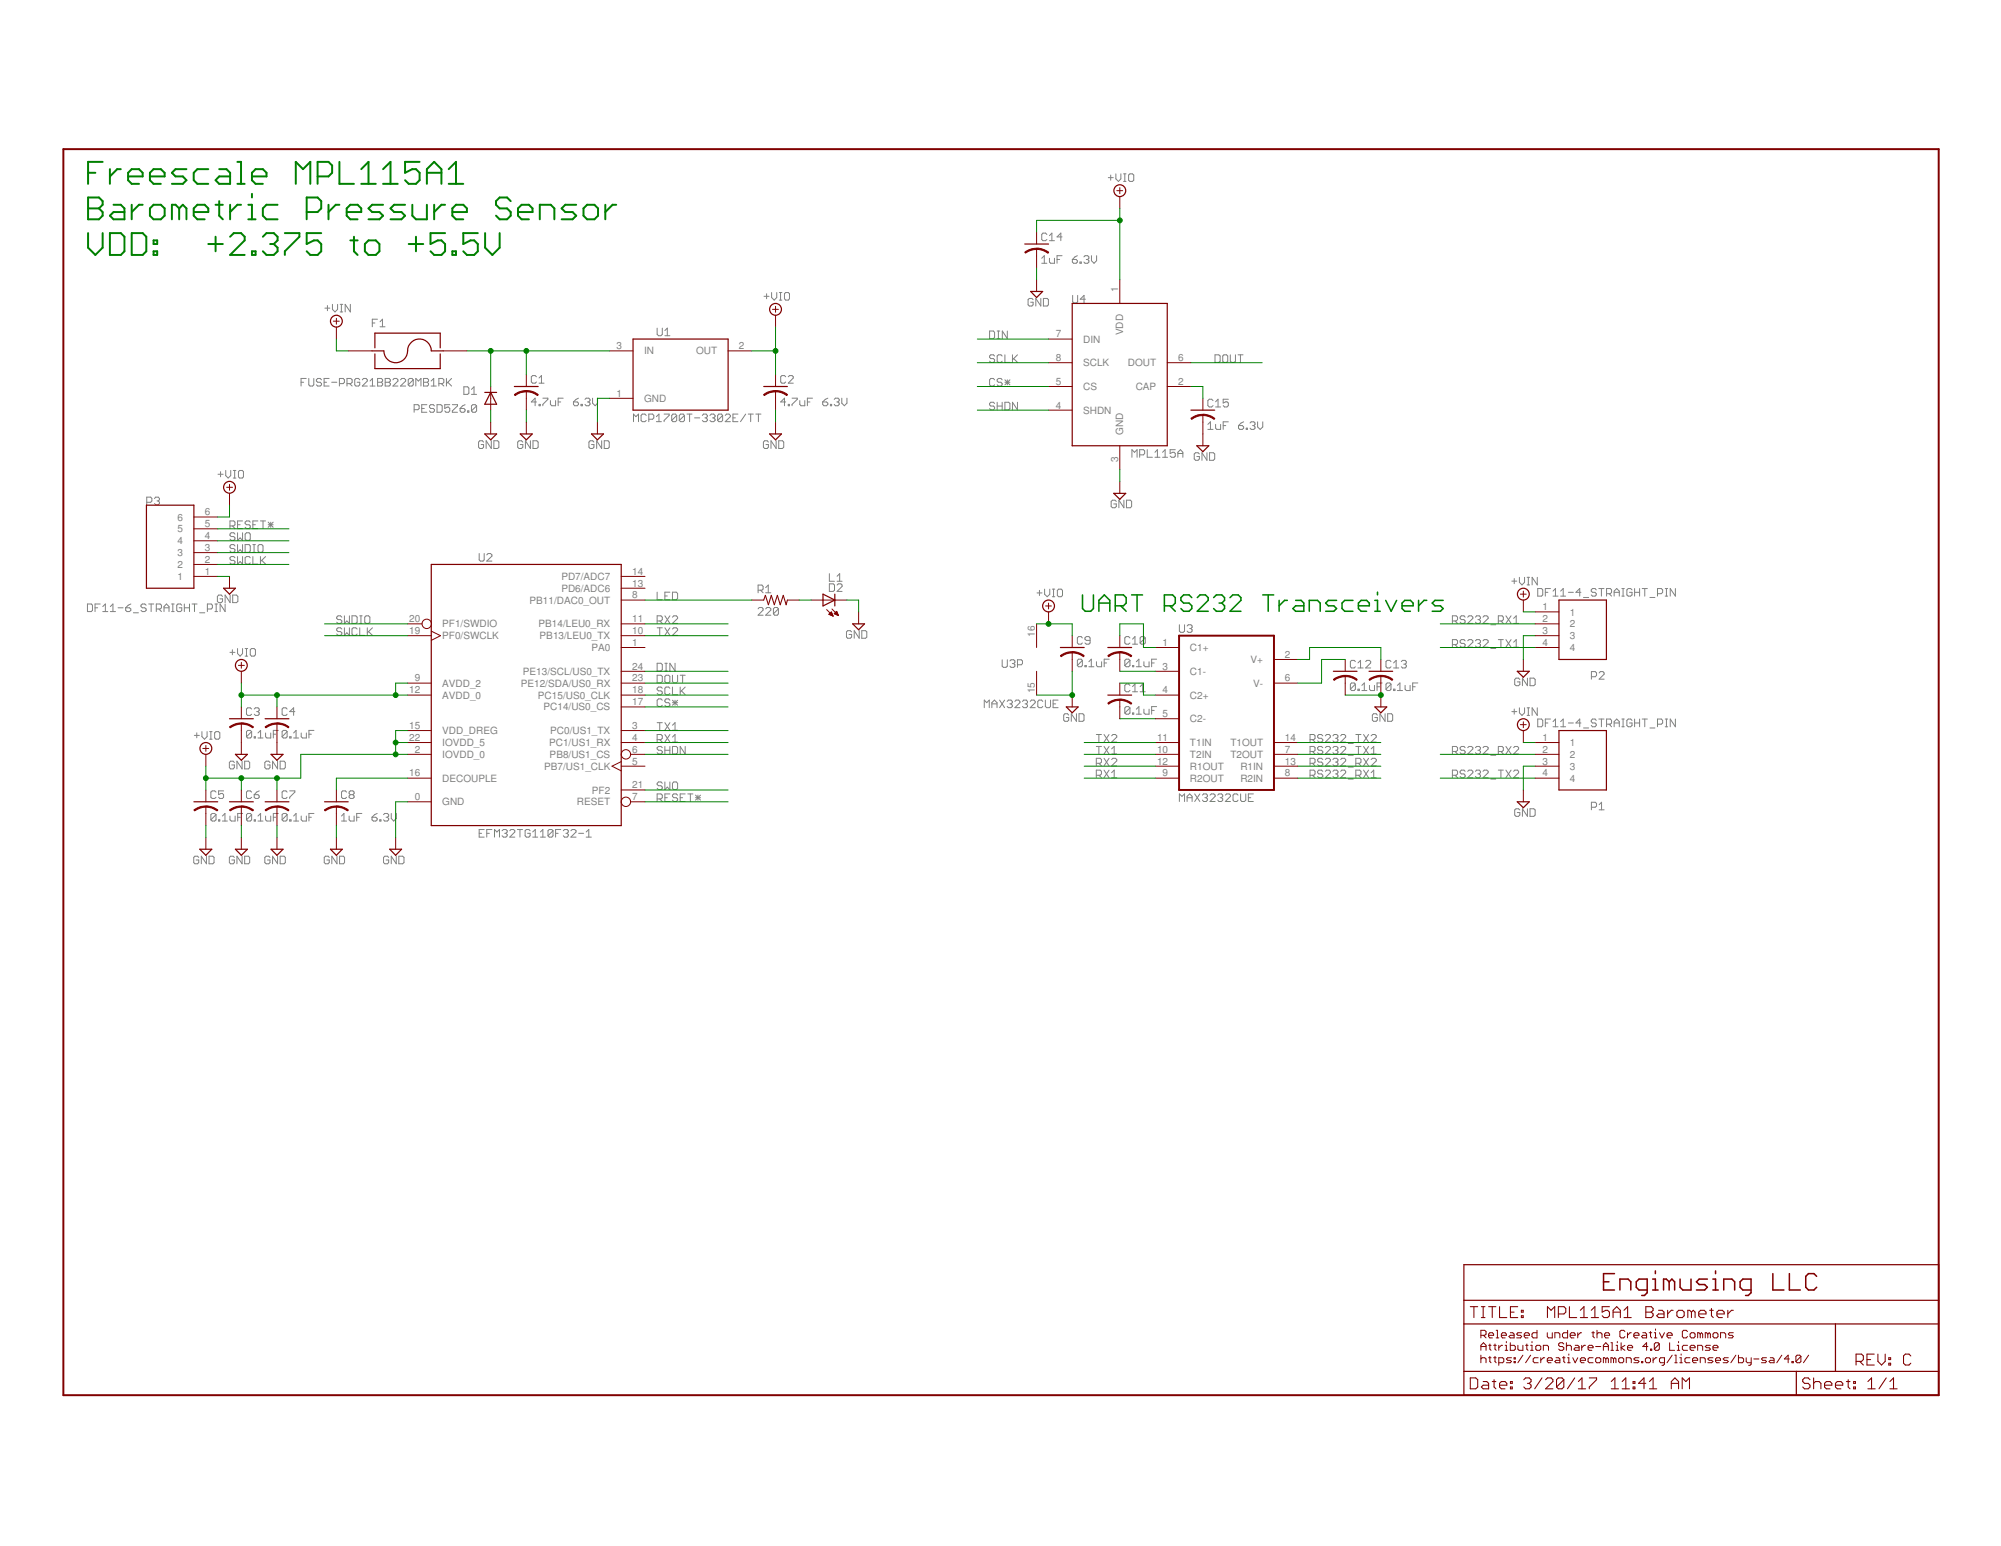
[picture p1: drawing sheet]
<svg xmlns="http://www.w3.org/2000/svg" width="279mm" height="216mm" viewBox="0 0 279 216" stroke-linecap="round" stroke-linejoin="round" font-family="sans-serif">
<defs><g id="words">
<g font-size="1.4" fill="#808080">
<text x="156.1" y="40.8" transform="rotate(-90 156.1 40.8)">1</text>
<text x="147.4" y="47.1">7</text>
<text x="151.2" y="47.8">DIN</text>
<text x="156.8" y="46.8" transform="rotate(-90 156.8 46.8)">VDD</text>
<text x="86.1" y="48.8">3</text>
<text x="89.9" y="49.5">IN</text>
<text x="97.2" y="49.5">OUT</text>
<text x="103.2" y="48.8">2</text>
<text x="147.4" y="53.7">5</text>
<text x="147.4" y="50.4">8</text>
<text x="151.2" y="51.2">SCLK</text>
<text x="157.5" y="51.2">DOUT</text>
<text x="164.5" y="53.7">2</text>
<text x="164.5" y="50.4">6</text>
<text x="86.1" y="55.4">1</text>
<text x="89.9" y="56.1">GND</text>
<text x="147.4" y="57.1">4</text>
<text x="151.2" y="54.5">CS</text>
<text x="151.2" y="57.8">SHDN</text>
<text x="158.6" y="54.5">CAP</text>
<text x="156.1" y="64.6" transform="rotate(-90 156.1 64.6)">3</text>
<text x="156.8" y="60.7" transform="rotate(-90 156.8 60.7)">GND</text>
<text x="28.6" y="72">6</text>
<text x="24.8" y="77.7">3</text>
<text x="24.8" y="76">4</text>
<text x="24.8" y="74.4">5</text>
<text x="24.8" y="72.7">6</text>
<text x="28.6" y="76.9">3</text>
<text x="28.6" y="75.3">4</text>
<text x="28.6" y="73.6">5</text>
<text x="24.8" y="81">1</text>
<text x="24.8" y="79.3">2</text>
<text x="28.6" y="80.3">1</text>
<text x="28.6" y="78.6">2</text>
<text x="78.4" y="82.6">PD6/ADC6</text>
<text x="78.4" y="81">PD7/ADC7</text>
<text x="88.3" y="83.6">8</text>
<text x="88.3" y="81.9">13</text>
<text x="88.3" y="80.3">14</text>
<text x="57.2" y="88.5">19</text>
<text x="57.2" y="86.9">20</text>
<text x="61.7" y="89.3">PF0/SWCLK</text>
<text x="61.7" y="87.6">PF1/SWDIO</text>
<text x="74" y="84.3">PB11/DAC0_OUT</text>
<text x="75.2" y="87.6">PB14/LEU0_RX</text>
<text x="75.4" y="89.3">PB13/LEU0_TX</text>
<text x="88.3" y="88.5">10</text>
<text x="88.3" y="86.9">11</text>
<text x="144.5" y="88.9" transform="rotate(-90 144.5 88.9)">16</text>
<text x="215.4" y="85.2">1</text>
<text x="215.4" y="86.9">2</text>
<text x="215.4" y="88.5">3</text>
<text x="219.2" y="86">1</text>
<text x="219.2" y="87.6">2</text>
<text x="219.2" y="89.3">3</text>
<text x="57.9" y="95.2">9</text>
<text x="61.7" y="95.9">AVDD_2</text>
<text x="72.7" y="95.9">PE12/SDA/US0_RX</text>
<text x="73" y="94.2">PE13/SCL/US0_TX</text>
<text x="82.6" y="90.9">PA0</text>
<text x="88.3" y="90.2">1</text>
<text x="88.3" y="95.2">23</text>
<text x="88.3" y="93.5">24</text>
<text x="162.3" y="90.2">1</text>
<text x="162.3" y="93.5">3</text>
<text x="166.2" y="90.9">C1+</text>
<text x="166.2" y="94.2">C1-</text>
<text x="174.6" y="92.6">V+</text>
<text x="175" y="95.9">V-</text>
<text x="179.4" y="91.9">2</text>
<text x="179.4" y="95.2">6</text>
<text x="215.4" y="90.2">4</text>
<text x="219.2" y="90.9">4</text>
<text x="57.2" y="96.8">12</text>
<text x="57.2" y="101.8">15</text>
<text x="61.7" y="97.6">AVDD_0</text>
<text x="75.1" y="97.6">PC15/US0_CLK</text>
<text x="75.9" y="99.2">PC14/US0_CS</text>
<text x="88.3" y="101.8">3</text>
<text x="88.3" y="98.5">17</text>
<text x="88.3" y="96.8">18</text>
<text x="144.5" y="96.8" transform="rotate(-90 144.5 96.8)">15</text>
<text x="162.3" y="96.8">4</text>
<text x="162.3" y="100.1">5</text>
<text x="166.2" y="97.6">C2+</text>
<text x="166.2" y="100.9">C2-</text>
<text x="57.2" y="103.5">22</text>
<text x="57.9" y="105.1">2</text>
<text x="61.7" y="105.8">IOVDD_0</text>
<text x="61.7" y="104.2">IOVDD_5</text>
<text x="61.7" y="102.5">VDD_DREG</text>
<text x="76" y="107.5">PB7/US1_CLK</text>
<text x="76.7" y="104.2">PC1/US1_RX</text>
<text x="76.7" y="105.8">PB8/US1_CS</text>
<text x="76.8" y="102.5">PC0/US1_TX</text>
<text x="88.3" y="106.8">5</text>
<text x="88.3" y="105.1">6</text>
<text x="88.3" y="103.5">4</text>
<text x="161.6" y="106.8">12</text>
<text x="161.6" y="103.5">11</text>
<text x="161.6" y="105.1">10</text>
<text x="166.2" y="107.5">R1OUT</text>
<text x="166.2" y="104.2">T1IN</text>
<text x="166.2" y="105.8">T2IN</text>
<text x="171.8" y="104.2">T1OUT</text>
<text x="171.8" y="105.8">T2OUT</text>
<text x="173.2" y="107.5">R1IN</text>
<text x="179.4" y="106.8">13</text>
<text x="179.4" y="103.5">14</text>
<text x="179.4" y="105.1">7</text>
<text x="215.4" y="103.5">1</text>
<text x="215.4" y="105.1">2</text>
<text x="215.4" y="106.8">3</text>
<text x="219.2" y="104.2">1</text>
<text x="219.2" y="105.8">2</text>
<text x="219.2" y="107.5">3</text>
<text x="57.2" y="108.4">16</text>
<text x="57.9" y="111.7">0</text>
<text x="61.7" y="109.2">DECOUPLE</text>
<text x="61.7" y="112.5">GND</text>
<text x="80.6" y="112.5">RESET</text>
<text x="82.7" y="110.8">PF2</text>
<text x="88.3" y="110.1">21</text>
<text x="88.3" y="111.7">7</text>
<text x="162.3" y="108.4">9</text>
<text x="166.2" y="109.2">R2OUT</text>
<text x="173.2" y="109.2">R2IN</text>
<text x="179.4" y="108.4">8</text>
<text x="215.4" y="108.4">4</text>
<text x="219.2" y="109.2">4</text>
</g>
</g></defs>
<g fill="none" stroke="#808080" stroke-width=".14">
<path d="M145.5 36.1l.3-.4v1.1M145.5 36.8h.7M146.2 32.7l-.2-.1h-.4l-.1 .1v.7l.1 .2h.4l.2-.2M146.5 36.1v.5l.2 .2h.5v-.7M146.5 33.6h.7M146.5 32.9l.4-.3v1M147.6 36.2h.4M148.3 35.7h-.7v1.1M148.3 33.1h-.7l.5-.5v1M149.7 36.2h.6l.1 .2v.2l-.1 .2h-.4l-.2-.2zM150.4 35.7l-.7 .5M150.8 36.6h.2v.2h-.2z"/>
<path d="M151.3 35.9l.2-.2h.4l.1 .2v.2l-.1 .1M151.7 36.2h.2M151.9 36.2l.1 .2v.2l-.1 .2h-.4l-.2-.2M152.4 35.7v.7l.4 .4 .3-.4v-.7M154.7 24.8h.7M155.1 24.4v.8M155.8 24.3v.7l.4 .3 .3-.3v-.7M156.9 25.3h.3M156.9 24.3h.3M157.1 24.3v1M157.6 24.4l.2-.1h.3l.2 .1v.8l-.2 .1h-.3l-.2-.1zM42 53.4h.4"/>
<path d="M42.8 52.9h-.8v1M43.1 52.9v.8l.2 .2h.3l.2-.2v-.8M44.9 53l-.2-.1h-.3l-.2 .1v.2l.2 .2h.3l.2 .2v.1l-.2 .2h-.3l-.2-.2M45.3 53.4h.3M45.4 43h.7M45.7 42.7v.7M46 52.9h-.7v1h.7M46.3 53.4h.7M46.4 42.5v.7l.4 .4 .3-.4v-.7M47.4 53.6h.5l.2-.2v-.4l-.2-.1h-.5v1M47.5 43.6h.4M47.5 42.5h.4"/>
<path d="M47.7 42.5v1.1M48.5 53.6h.5l.2-.2v-.4l-.2-.1h-.5v1M48.8 53.6l.4 .3M48.9 42.5v1.1l-.7-1.1v1.1M50.2 53l-.1-.1h-.4l-.2 .1v.7l.2 .2h.4l.1-.2v-.3h-.3M50.6 53l.2-.1h.3l.2 .1v.2l-.7 .7h.7M51.7 53.9h.7M51.7 53.2l.3-.3v1M52 45.1h.3M52.7 44.6h-.7v1M52.7 52.9h.6l.1 .1v.2l-.1 .2 .1 .2v.1l-.1 .2h-.6zM52.7 53.4h.6"/>
<path d="M53.1 44.9l.3-.3v1M53.1 45.6h.7M53.8 52.9h.5l.2 .1v.2l-.2 .2 .2 .2v.1l-.2 .2h-.5zM53.8 53.4h.5M54.9 53l.1-.1h.4l.2 .1v.2l-.7 .7h.7M55.9 53l.2-.1h.4l.1 .1v.2l-.7 .7h.7M57.7 53v.7l-.2 .2h-.3l-.2-.2M57.7 53l-.2-.1h-.3l-.2 .1v.7M57.7 53l-.7 .7M57.8 57.2h.6l.1-.2v-.3l-.1-.2h-.6v1.1M58.1 53.9v-1l.3 .3 .4-.3v1M58.9 57h.3"/>
<path d="M59.1 52.9h.6l.1 .1v.2l-.1 .2 .1 .2v.1l-.1 .2h-.6zM59.1 53.4h.6M59.6 56.5h-.7v1.1h.7M60.2 53.9h.7M60.2 53.2l.4-.3v1M60.7 56.7l-.2-.2h-.4l-.1 .2v.2l.1 .1h.4l.2 .2v.2l-.2 .2h-.4l-.1-.2M61 56.5h.6l.1 .2v.7l-.1 .2h-.6zM61.3 53.6h.5l.2-.2v-.4l-.2-.1h-.5v1M61.6 53.6l.4 .3M62.3 52.9v1M62.5 53.4l.6 .5M62.8 56.5h-.7v.5l.3-.1h.2l.2 .1v.4l-.2 .2h-.3l-.2-.2"/>
<path d="M63.1 52.9l-.8 .7M63.2 56.5h.7v.2l-.7 .7v.2h.7M64.2 57h.6l.1 .2v.2l-.1 .2h-.4l-.2-.2zM64.8 54h.5l.2 .2v.7l-.2 .2h-.5zM64.9 56.5l-.3 .2-.4 .3M65.3 57.4h.2v.2h-.2zM65.8 55.1h.7M65.8 54.4l.4-.4v1.1M66.5 56.7l-.1-.2h-.4l-.2 .2v.7M66.5 56.7v.7l-.1 .2h-.4l-.2-.2M66.5 56.7l-.7 .7M74.9 56.1h-.7l.5-.5v1.1"/>
<path d="M74.9 52.6l-.2-.1h-.3l-.2 .1v.7l.2 .2h.3l.2-.2M75.3 56.5h.1v.2h-.1zM75.3 53.5h.7M75.3 52.8l.3-.3v1M75.8 55.6h.7v.2l-.7 .7v.2M76.9 55.9v.6l.1 .2h.6v-.8M77.9 56.1h.4M78.6 55.6h-.7v1.1M80.1 56.1h.5l.2 .2v.2l-.2 .2h-.4l-.1-.2zM80.8 55.6l-.7 .5M81.1 56.5h.2v.2h-.2zM81.7 55.8l.2-.2h.3l.2 .2v.1l-.2 .2"/>
<path d="M82 56.1h.2M82.2 56.1l.2 .2v.2l-.2 .2h-.3l-.2-.2M82.7 55.6v.7l.4 .4 .3-.4v-.7M88.5 58.9v-1.1l.3 .4 .4-.4v1.1M90.2 58l-.2-.2h-.3l-.2 .2v.7l.2 .2h.3l.2-.2M90.6 58.5h.5l.2-.1v-.4l-.2-.2h-.5v1.1M91.7 58.9h.7M91.7 58.2l.3-.4v1.1M91.8 45.8v.9l.1 .2h.4l.2-.2v-.9M92.7 57.8h.7v.2l-.7 .7v.2M92.8 46.9h.7M92.8 46.2l.4-.4v1.1"/>
<path d="M94.5 58l-.2-.2h-.3l-.2 .2v.7M94.5 58v.7l-.2 .2h-.3l-.2-.2M94.5 58l-.7 .7M95.6 58l-.2-.2h-.4l-.2 .2v.7M95.6 58v.7l-.2 .2h-.4l-.2-.2M95.6 58l-.8 .7M95.9 57.8h.7M96.3 57.8v1.1M97 58.4h.7M98.1 58l.1-.2h.4l.2 .2v.2l-.2 .2M98.4 58.4h.2M98.6 58.4l.2 .1v.2l-.2 .2h-.4l-.1-.2"/>
<path d="M99.1 58l.2-.2h.4l.1 .2v.2l-.1 .2M99.5 58.4h.2M99.7 58.4l.1 .1v.2l-.1 .2h-.4l-.2-.2M100.9 58l-.2-.2h-.3l-.2 .2v.7M100.9 58v.7l-.2 .2h-.3l-.2-.2M100.9 58l-.7 .7M101.3 58l.2-.2h.3l.2 .2v.2l-.7 .7h.7M102.3 58.4h.4M103 57.8h-.7v1.1h.7M104.1 57.8l-.7 1.1M104.5 57.8h.7M104.8 57.8v1.1"/>
<path d="M105.5 57.8h.8M105.9 57.8v1.1M106.7 41.4h.7M107 41v.7M107.7 40.9v.7l.4 .3 .4-.3v-.7M108.8 41.9h.4M108.8 40.9h.4M109 40.9v1M109.5 41l.2-.1h.4l.1 .1v.7l-.1 .2h-.4l-.2-.2zM109.7 56.1h-.7l.5-.5v1.1M109.7 52.6l-.2-.1h-.3l-.2 .1v.7l.2 .2h.3l.2-.2M110.1 56.5h.1v.2h-.1z"/>
<path d="M110.1 52.6l.1-.1h.4l.2 .1v.2l-.7 .7h.7M110.6 55.6h.7v.2l-.7 .7v.2M111.7 55.9v.6l.1 .2h.6v-.8M112.7 56.1h.4M113.5 55.6h-.8v1.1M114.9 56.1h.5l.2 .2v.2l-.2 .2h-.4l-.1-.2zM115.6 55.6l-.4 .2-.3 .3M116 56.5h.1v.2h-.1zM116.5 55.8l.1-.2h.4l.2 .2v.1l-.2 .2M116.8 56.1h.2M117 56.1l.2 .2v.2l-.2 .2h-.4l-.1-.2M117.5 55.6v.7l.4 .4 .4-.4v-.7"/>
<path d="M138.2 46.2h.5l.2 .2v.7l-.2 .2h-.5zM138.9 49.7l-.2-.1h-.4l-.1 .1v.2l.1 .2h.4l.2 .1v.2l-.2 .2h-.4l-.1-.2M138.9 53l-.2-.1h-.4l-.1 .1v.7l.1 .2h.4l.2-.2M138.9 56.3l-.2-.1h-.4l-.1 .1v.2l.1 .2h.4l.2 .2v.2l-.2 .1h-.4l-.1-.1M139.2 47.3h.4M139.2 46.2h.4M139.2 56.2v1M139.2 56.7h.7M139.4 46.2v1.1M139.9 49.7l-.1-.1h-.4l-.2 .1v.7l.2 .2h.4l.1-.2M139.9 53l-.1-.1h-.4l-.2 .1v.2l.2 .2h.4l.1 .2v.1l-.1 .2h-.4l-.2-.2M139.9 56.2v1"/>
<path d="M140.3 53.4h.7M140.3 49.6v1h.7M140.3 56.2h.5l.2 .1v.8l-.2 .1h-.5zM140.3 53l.7 .7M140.7 46.2v1.1l-.7-1.1v1.1M140.7 53v.7M141 53l-.7 .7M141.4 49.6v1M141.5 50.1l.6 .5M142.1 49.6l-.7 .6M142.1 56.2v1l-.7-1v1M144.3 41.8l-.2-.1h-.4l-.1 .1v.8l.1 .1h.4l.2-.1v-.4h-.4"/>
<path d="M145.3 41.7v1l-.7-1v1M145.7 41.7h.5l.2 .1v.8l-.2 .1h-.5zM149.8 41.3v.8l.1 .2h.4l.2-.2v-.8M151.6 41.8h-.8l.6-.5v1M168.7 59.3l.3-.4v1.1M168.7 60h.7M169.4 55.9l-.2-.1h-.4l-.1 .1v.7l.1 .2h.4l.2-.2M169.7 49.6h.5l.2 .1v.7l-.2 .2h-.5zM169.7 59.3v.5l.2 .2h.5v-.7M169.7 56.8h.7M169.7 56.1l.4-.3v1M170.8 59.4h.4"/>
<path d="M170.9 49.6h.4l.1 .1v.7l-.1 .2h-.4l-.2-.2v-.7zM171.5 55.8h-.7v.5l.5-.2 .2 .2v.3l-.2 .2h-.3l-.2-.2M171.5 58.9h-.7v1.1M171.8 49.6v.8l.2 .2h.3l.2-.2v-.8M172.9 49.6h.7M172.9 59.4h.6l.2 .2v.2l-.2 .2h-.4l-.2-.2zM173.2 49.6v1M173.7 58.9l-.4 .2-.4 .3M174 59.8h.2v.2h-.2zM174.5 59.1l.2-.2h.4l.1 .2v.2l-.1 .1M174.9 59.4h.2M175.1 59.4l.1 .2v.2l-.1 .2h-.4l-.2-.2"/>
<path d="M175.6 58.9v.7l.4 .4 .3-.4v-.7M20.5 70.1h.5l.2-.1v-.4l-.2-.2h-.5v1.1M21.6 69.6l.1-.2h.4l.2 .2v.2l-.2 .2M21.9 70h.2M22.1 70l.2 .1v.2l-.2 .2h-.4l-.1-.2M30.4 66.2h.8M30.8 65.9v.7M31.5 65.7v.7l.4 .4 .3-.4v-.7M32.1 73.4h.5l.2-.1v-.4l-.2-.2h-.5v1.1M32.4 73.4l.4 .4M32.6 66.8h.3M32.6 65.7h.3"/>
<path d="M32.8 65.7v1.1M32.8 74.6l-.2-.2h-.3l-.2 .2v.2l.2 .1h.3l.2 .2v.2l-.2 .2h-.3l-.2-.2M32.8 76.2l-.2-.1h-.3l-.2 .1v.2l.2 .2h.3l.2 .2v.1l-.2 .2h-.3l-.2-.2M32.8 77.9l-.2-.2h-.3l-.2 .2v.2l.2 .2h.3l.2 .1v.2l-.2 .2h-.3l-.2-.2M33.2 74.4v1.1l.3-.4 .4 .4v-1.1M33.2 76.1v1l.3-.3 .4 .3v-1M33.2 77.7v1.1l.3-.4 .4 .4v-1.1M33.2 73.3h.3M33.3 65.9l.2-.2h.3l.2 .2v.7l-.2 .2h-.3l-.2-.2zM33.9 72.7h-.7v1.1h.7M34.2 76.1h.6l.1 .1v.7l-.1 .2h-.6zM34.4 74.4h.4l.1 .2v.7l-.1 .2h-.4l-.2-.2v-.7z"/>
<path d="M34.9 72.9l-.1-.2h-.4l-.2 .2v.2l.2 .2h.4l.1 .1v.2l-.1 .2h-.4l-.2-.2M34.9 77.9l-.1-.2h-.4l-.2 .2v.7l.2 .2h.4l.1-.2M35.3 73.3h.4M35.3 77.7v1.1h.7M35.3 76.1h.4M35.3 77.1h.4M35.5 76.1v1M36 72.7h-.7v1.1h.7M36.2 76.1h.4l.1 .1v.7l-.1 .2h-.4l-.2-.2v-.7zM36.4 77.7v1.1M36.4 72.7h.7M36.6 78.3l.5 .5"/>
<path d="M36.7 72.7v1.1M37.1 77.7l-.7 .7M37.4 73.3h.7M37.4 72.9l.7 .7M37.8 72.9v.7M38.1 72.9l-.7 .7M66.9 77.3v.9l.2 .2h.3l.2-.2v-.9M67.5 61.7l-.1-.1h-.4l-.2 .1v.7l.2 .2h.4l.1-.2v-.3h-.3M68 77.5l.2-.2h.3l.2 .2v.2l-.7 .7h.7M68.6 61.6v1l-.7-1v1M69 61.6h.5l.2 .1v.7l-.2 .2h-.5zM73 61.7l-.2-.1h-.3l-.2 .1v.7l.2 .2h.3l.2-.2v-.3h-.4"/>
<path d="M74.1 61.6v1l-.7-1v1M74.4 61.6h.6l.1 .1v.7l-.1 .2h-.6zM82.9 61.7l-.1-.1h-.4l-.2 .1v.7l.2 .2h.4l.1-.2v-.3h-.3M84 61.6v1l-.7-1v1M84.4 61.6h.5l.2 .1v.7l-.2 .2h-.5zM107.3 61.7l-.2-.1h-.3l-.2 .1v.7l.2 .2h.3l.2-.2v-.3h-.3M108.4 61.6v1l-.7-1v1M108.7 61.6h.6l.1 .1v.7l-.1 .2h-.6zM155.9 70l-.2-.2h-.4l-.1 .2v.7l.1 .2h.4l.2-.2v-.3h-.4M156.9 69.8v1.1l-.7-1.1v1.1M157.3 69.8h.5l.2 .2v.7l-.2 .2h-.5zM158.1 63.9v-1.1l.3 .4 .4-.4v1.1"/>
<path d="M159.1 63.5h.6l.1-.2v-.3l-.1-.2h-.6v1.1M160.2 62.8v1.1h.7M161.3 63.9h.7M161.3 63.2l.3-.4v1.1M162.3 63.9h.7M162.3 63.2l.4-.4v1.1M164.1 62.8h-.7v.5l.3-.1h.2l.2 .1v.4l-.2 .2h-.3l-.2-.2M164.5 63.9v-.7l.3-.4 .4 .4v.7M164.5 63.3h.7M167.5 63.4l-.2-.2h-.4l-.1 .2v.7l.1 .2h.4l.2-.2v-.3h-.4M168.5 63.2v1.1l-.7-1.1v1.1M168.9 63.2h.5l.2 .2v.7l-.2 .2h-.5z"/>
<path d="M12.2 84.3h.5l.2 .2v.7l-.2 .2h-.5zM13.3 84.9h.3M14 84.3h-.7v1.1M14.4 85.4h.6M14.4 84.7l.3-.4v1.1M15.4 85.4h.7M15.4 84.7l.4-.4v1.1M16.5 84.9h.7M17.5 84.9h.6l.2 .1v.2l-.2 .2h-.4l-.2-.2zM18.3 84.3l-.4 .2-.4 .4M18.6 85.6h.7M20.4 84.5l-.2-.2h-.3l-.2 .2v.2l.2 .2h.3l.2 .1v.2l-.2 .2h-.3l-.2-.2"/>
<path d="M20.8 84.3h.7M21.1 84.3v1.1M21.8 85h.6l.1-.1v-.4l-.1-.2h-.6v1.1M22.2 85l.3 .4M22.9 84.9h.7M22.9 85.4v-.7l.3-.4 .4 .4v.7M24 85.4h.3M24 84.3h.3M24.1 84.3v1.1M25.4 84.5l-.2-.2h-.4l-.1 .2v.7l.1 .2h.4l.2-.2v-.3h-.4M25.7 84.9h.8M25.7 84.3v1.1"/>
<path d="M26.5 84.3v1.1M26.8 84.3h.7M27.2 84.3v1.1M27.9 85.6h.7M29 85h.5l.2-.1v-.4l-.2-.2h-.5v1.1M30 85.4h.4M30 84.3h.4M30.2 84.3v1.1M31.1 83.3l-.2-.2h-.4l-.1 .2v.7l.1 .2h.4l.2-.2v-.4h-.4M31.4 84.3v1.1l-.7-1.1v1.1M32.1 91.1h.7M32.1 83.1v1.1l-.7-1.1v1.1"/>
<path d="M32.4 90.7v.7M32.5 83.1h.5l.2 .2v.7l-.2 .2h-.5zM33.2 90.6v.7l.3 .3 .4-.3v-.7M34.2 91.6h.4M34.2 90.6h.4M34.4 90.6v1M34.9 90.7l.2-.1h.4l.2 .1v.7l-.2 .2h-.4l-.2-.2zM35.1 99l-.2-.2h-.3l-.2 .2v.7l.2 .2h.3l.2-.2M35.5 99l.2-.2h.3l.2 .2v.2l-.2 .2M35.8 99.4h.2M36 99.4l.2 .1v.2l-.2 .2h-.3l-.2-.2M40.1 99l-.2-.2h-.3l-.2 .2v.7l.2 .2h.3l.2-.2"/>
<path d="M41.2 99.4h-.8l.6-.6v1.1M47.7 87.8l-.2-.1h-.3l-.2 .1v.2l.2 .2h.3l.2 .2v.1l-.2 .2h-.3l-.2-.2M47.7 86.2l-.2-.2h-.3l-.2 .2v.2l.2 .1h.3l.2 .2v.2l-.2 .2h-.3l-.2-.2M48.1 86v1.1l.3-.4 .4 .4v-1.1M48.1 87.7v1l.3-.3 .4 .3v-1M49.1 86h.6l.2 .2v.7l-.2 .2h-.6zM49.9 87.8l-.2-.1h-.4l-.2 .1v.7l.2 .2h.4l.2-.2M50.2 87.7v1h.7M50.2 86h.4M50.2 87.1h.4M50.4 86v1.1M51.1 86h.4l.1 .2v.7l-.1 .2h-.4l-.2-.2v-.7z"/>
<path d="M51.3 87.7v1M51.5 88.2l.5 .5M52 87.7l-.7 .7M91.8 92.6h.5l.2 .2v.7l-.2 .2h-.5zM91.8 94.3h.5l.2 .2v.7l-.2 .2h-.5zM91.8 82.7v1.1h.7M91.8 86.7h.5l.2-.2v-.3l-.2-.2h-.5v1.1M91.8 87.7h.7M92.1 86.7l.4 .4M92.1 87.7v1M92.5 97.8l-.2-.2h-.4l-.1 .2v.7l.1 .2h.4l.2-.2M92.5 96.1l-.2-.2h-.4l-.1 .2v.2l.1 .2h.4l.2 .1v.2l-.2 .2h-.4l-.1-.2"/>
<path d="M92.8 94.5l.2-.2h.4l.1 .2v.7l-.1 .2h-.4l-.2-.2zM92.8 86l.7 1.1M92.8 87.7l.7 1M92.8 83.2h.4M92.8 93.7h.4M92.8 92.6h.4M93 92.6v1.1M93.5 96.1l-.1-.2h-.4l-.2 .2v.7l.2 .2h.4l.1-.2M93.5 82.7h-.7v1.1h.7M93.5 97.8l-.1-.2h-.4l-.2 .2v.2l.2 .1h.4l.1 .2v.2l-.1 .2h-.4l-.2-.2M93.5 86l-.7 1.1M93.5 87.7l-.7 1"/>
<path d="M93.9 94.3v.9l.2 .2h.3l.2-.2v-.9M93.9 82.7h.5l.2 .2v.7l-.2 .2h-.5zM93.9 95.9v1.1h.7M93.9 86.2l.2-.2h.3l.2 .2v.2l-.7 .7h.7M93.9 87.8l.2-.1h.3l.2 .1v.2l-.7 .7h.7M93.9 98.1h.7M93.9 97.8l.7 .7M94.3 92.6v1.1l-.8-1.1v1.1M94.3 97.8v.7M94.6 97.8l-.7 .7M95 95.9v1.1M95 94.3h.7"/>
<path d="M95.1 96.5l.6 .5M95.3 94.3v1.1M95.7 95.9l-.7 .7M105.9 85l.1-.2h.4l.2 .2v.2l-.7 .7h.7M105.9 82.4h.5l.2-.1v-.4l-.2-.2h-.5v1.1M106.2 82.4l.4 .4M106.9 82.1l.4-.4v1.1M106.9 85l.2-.2h.3l.2 .2v.2l-.7 .7h.7M106.9 82.8h.7M108.7 85v.7l-.2 .2h-.3l-.2-.2M108.7 85l-.2-.2h-.3l-.2 .2v.7M108.7 85l-.7 .7"/>
<path d="M115.8 80.1v1.1h.7M115.8 81.5h.5l.2 .2v.7l-.2 .2h-.5zM116.9 81.2h.7M116.9 80.5l.3-.4v1.1M116.9 81.7l.2-.2h.3l.2 .2v.2l-.7 .7h.7M118.9 88.2l-.2-.1h-.3l-.2 .1v.8l.2 .1h.3l.2-.1v-.4h-.3M120 88.1v1l-.7-1v1M120.3 88.1h.6l.1 .1v.8l-.1 .1h-.6zM137.4 98.8v-1l.4 .3 .3-.3v1M138.5 98.8v-.7l.4-.3 .3 .3v.7M138.5 98.3h.7M139.6 97.8l.7 1"/>
<path d="M139.9 92.1v.9l.2 .2h.4l.2-.2v-.9M140.3 97.8l-.7 1M140.6 98l.2-.2h.4l.2 .2v.1l-.2 .2M141 98.3h.2M141 92.3l.2-.2h.3l.2 .2v.2l-.2 .2M141.2 98.3l.2 .2v.2l-.2 .1h-.4l-.2-.1M141.4 92.7h.1M141.5 92.7l.2 .1v.2l-.2 .2h-.3l-.2-.2M141.7 98l.2-.2h.3l.2 .2v.1l-.7 .7h.7M142.1 92.8h.5l.2-.1v-.4l-.2-.2h-.5v1.1M142.8 98l.1-.2h.4l.2 .2v.1l-.2 .2M143.1 98.3h.2"/>
<path d="M143.3 98.3l.2 .2v.2l-.2 .1h-.4l-.1-.1M143.8 98l.2-.2h.4l.1 .2v.1l-.7 .7h.7M144.8 82.8h.7M145.1 82.4v.8M145.6 98l-.2-.2h-.3l-.2 .2v.7l.2 .1h.3l.2-.1M145.9 82.3v.7l.3 .3 .4-.3v-.7M146 97.8v.9l.2 .1h.3l.2-.1v-.9M146.9 83.3h.4M146.9 82.3h.4M147 98.3h.4M147.1 82.3v1M147.6 82.4l.2-.1h.4l.2 .1v.8l-.2 .1h-.4l-.2-.1z"/>
<path d="M147.7 97.8h-.7v1h.7M149.2 99.9l-.1-.2h-.4l-.2 .2v.7l.2 .1h.4l.1-.1v-.4h-.3M150.3 99.7v1l-.7-1v1M150.7 99.7h.5l.2 .2v.7l-.2 .1h-.5zM151.1 89.1l-.1-.2h-.4l-.2 .2v.7l.2 .2h.4l.1-.2M151.1 92.2l-.1-.1h-.4l-.2 .1v.7M151.1 92.2v.7l-.1 .2h-.4l-.2-.2M151.1 92.2l-.7 .7M151.5 92.9h.2v.2h-.2zM152 93.1h.7M152 92.4l.4-.3v1M152.2 89.4h-.5l-.2-.1v-.2l.2-.2h.3l.2 .2v.7l-.2 .2h-.3l-.2-.2"/>
<path d="M153.1 92.4v.5l.2 .2h.5v-.7M154.2 92.6h.3M154.9 92.1h-.7v1M157.8 89.1l-.2-.2h-.4l-.1 .2v.7l.1 .2h.4l.2-.2M157.8 92.2l-.2-.1h-.4l-.1 .1v.7M157.8 95.7l-.2-.2h-.4l-.1 .2v.7l.1 .2h.4l.2-.2M157.8 98.9l-.2-.2h-.4l-.1 .2v.7M157.8 92.2v.7l-.2 .2h-.4l-.1-.2M157.8 98.9v.7l-.2 .1h-.4l-.1-.1M157.8 92.2l-.7 .7M157.8 98.9l-.7 .7M158.1 92.9h.2v.2h-.2z"/>
<path d="M158.1 99.6h.2v.1h-.2zM158.1 90h.7M158.1 89.3l.4-.4v1.1M158.1 95.9l.4-.4v1.1M158.1 96.6h.7M158.7 93.1h.7M158.7 92.4l.3-.3v1M158.7 99l.3-.3v1M158.7 99.7h.7M159.2 96.6h.7M159.2 95.9l.4-.4v1.1M159.7 92.4v.5l.2 .2h.5v-.7"/>
<path d="M159.7 99v.6l.2 .1h.5v-.7M159.9 89.1l-.2-.2h-.3l-.2 .2v.7M159.9 89.1v.7l-.2 .2h-.3l-.2-.2M159.9 89.1l-.7 .7M160.8 92.6h.4M160.8 99.2h.4M161.5 92.1h-.7v1M161.5 98.7h-.7v1M164.7 87.2v.9l.2 .2h.3l.2-.2v-.9M165.8 87.4l.1-.2h.4l.2 .2v.2l-.2 .2M166.1 87.8h.2M166.3 87.8l.2 .1v.2l-.2 .2h-.4l-.1-.2"/>
<path d="M189.3 92.4l-.2-.2h-.4l-.1 .2v.7l.1 .2h.4l.2-.2M189.3 95.5l-.2-.1h-.4l-.1 .1v.7M189.3 95.5v.7l-.2 .2h-.4l-.1-.2M189.3 95.5l-.7 .7M189.6 96.2h.2v.2h-.2zM189.6 93.3h.7M189.6 92.6l.4-.4v1.1M190.2 96.4h.7M190.2 95.7l.3-.3v1M190.7 92.4l.2-.2h.3l.2 .2v.2l-.7 .7h.7M191.2 95.7v.5l.2 .2h.5v-.7M192.3 95.9h.3"/>
<path d="M192.3 99.9l-.1-.2h-.4l-.2 .2v.7l.2 .1h.4l.1-.1v-.4h-.3M193 95.4h-.7v1M193.4 99.7v1l-.7-1v1M193.8 99.7h.5l.2 .2v.7l-.2 .1h-.5zM194.2 95.5l-.1-.1h-.4l-.2 .1v.7M194.2 95.5v.7l-.1 .2h-.4l-.2-.2M194.2 92.4l-.1-.2h-.4l-.2 .2v.7l.2 .2h.4l.1-.2M194.2 95.5l-.7 .7M194.6 96.2h.2v.2h-.2zM194.6 93.3h.7M194.6 92.6l.3-.4v1.1M195.1 96.4h.7"/>
<path d="M195.1 95.7l.4-.3v1M195.7 92.4l.1-.2h.4l.2 .2v.2l-.2 .2M196 92.8h.2M196.2 92.8l.2 .1v.2l-.2 .2h-.4l-.1-.2M196.2 95.7v.5l.2 .2h.5v-.7M197.3 95.9h.3M198 95.4h-.7v1M202.8 86.7h.5l.2-.2v-.3l-.2-.2h-.5v1.1M202.8 90h.5l.2-.1v-.4l-.2-.2h-.5v1.1M203.2 86.7l.3 .4M203.2 90l.3 .4M204.6 86.2l-.2-.2h-.4l-.1 .2v.2l.1 .1h.4l.2 .2v.2l-.2 .2h-.4l-.1-.2"/>
<path d="M204.6 89.5l-.2-.2h-.4l-.1 .2v.2l.1 .2h.4l.2 .1v.2l-.2 .2h-.4l-.1-.2M204.9 86.2l.2-.2h.4l.2 .2v.2l-.8 .7h.8M204.9 89.5l.2-.2h.4l.2 .2v.2l-.8 .7h.8M206 86.2l.2-.2h.3l.2 .2v.2l-.2 .1M206 89.5l.2-.2h.3l.2 .2v.2l-.2 .2M206.4 86.5h.1M206.4 89.9h.1M206.5 89.9l.2 .1v.2l-.2 .2h-.3l-.2-.2M206.5 86.5l.2 .2v.2l-.2 .2h-.3l-.2-.2M207.1 86.2l.1-.2h.4l.2 .2v.2l-.7 .7h.7M207.1 89.5l.1-.2h.4l.2 .2v.2l-.7 .7h.7M208.2 87.2h.7"/>
<path d="M208.2 90.6h.7M209.2 86.7h.5l.2-.2v-.3l-.2-.2h-.5v1.1M209.2 89.3h.7M209.6 89.3v1.1M209.6 86.7l.3 .4M210.3 86l.7 1.1M210.3 89.3l.7 1.1M211 86l-.7 1.1M211 89.3l-.7 1.1M211.1 81.2h.7M211.1 99.4h.7M211.3 87.1h.7"/>
<path d="M211.3 86.4l.4-.4v1.1M211.3 89.7l.4-.4v1.1M211.3 90.4h.7M211.4 80.8v.7M211.4 99v.7M212.2 80.6v.7l.3 .4 .4-.4v-.7M212.2 98.8v.7l.3 .4 .4-.4v-.7M212.2 94.9l-.2-.2h-.3l-.2 .2v.7l.2 .2h.3l.2-.2v-.4h-.3M213.2 81.7h.4M213.2 80.6h.4M213.2 99.9h.4M213.2 98.8h.4"/>
<path d="M213.3 94.7v1.1l-.7-1.1v1.1M213.4 80.6v1.1M213.4 98.8v1.1M213.6 94.7h.6l.2 .2v.7l-.2 .2h-.6zM214.7 80.6v1.1l-.8-1.1v1.1M214.7 98.8v1.1l-.8-1.1v1.1M214.7 82.2h.5l.2 .2v.7l-.2 .1h-.5zM215.8 82.7h.3M216.5 82.2h-.7v1M216.9 83.2h.7M216.9 82.5l.3-.3v1M217.9 83.2h.7"/>
<path d="M217.9 82.5l.4-.3v1M219 82.7h.7M220.7 82.7h-.7l.6-.5v1M221.1 83.4h.7M222.2 94.5h.5l.2-.2v-.3l-.2-.2h-.5v1M222.9 82.4l-.2-.2h-.3l-.2 .2v.1l.2 .2h.3l.2 .2v.2l-.2 .1h-.3l-.2-.1M223.2 82.2h.8M223.3 94l.2-.2h.3l.2 .2v.1l-.7 .7h.7M223.6 82.2v1M224.3 82.9h.6l.1-.2v-.3l-.1-.2h-.6v1M224.7 82.9l.3 .3M225.4 82.7h.7"/>
<path d="M225.4 83.2v-.7l.3-.3 .4 .3v.7M226.5 83.2h.3M226.5 82.2h.3M226.6 82.2v1M227.9 82.4l-.2-.2h-.3l-.2 .2v.7l.2 .1h.3l.2-.1v-.4h-.4M228.2 82.7h.7M228.2 82.2v1M228.9 82.2v1M229.3 82.2h.7M229.7 82.2v1M230.4 83.4h.7M231.4 82.9h.6l.2-.2v-.3l-.2-.2h-.6v1"/>
<path d="M232.5 83.2h.4M232.5 82.2h.4M232.7 82.2v1M233.9 82.2v1l-.7-1v1M27.1 102.7h.7M27.5 102.3v.7M27.7 119.7l-.1-.1h-.4l-.1 .1v.8l.1 .1h.4l.1-.1v-.4h-.3M28.2 102.2v.7l.4 .3 .3-.3v-.7M28.8 119.6v1l-.7-1v1M29.2 119.6h.5l.2 .1v.8l-.2 .1h-.5zM29.3 103.2h.3M29.3 102.2h.3"/>
<path d="M29.4 102.2v1M30 102.3l.2-.1h.3l.2 .1v.7l-.2 .2h-.3l-.2-.2zM30.2 113.8v.7l-.2 .2h-.4l-.2-.2M30.2 113.8l-.2-.2h-.4l-.2 .2v.7M30.2 110.6l-.2-.2h-.4l-.2 .2v.7l.2 .2h.4l.2-.2M30.2 113.8l-.8 .7M30.5 114.5h.2v.2h-.2zM31.1 114l.3-.4v1.1M31.1 114.7h.6M31.2 110.4h-.7v.6l.6-.2 .1 .2v.3l-.1 .2h-.4l-.2-.2M32.1 114v.5l.2 .2h.5v-.7M32.7 119.7l-.1-.1h-.4l-.2 .1v.8l.2 .1h.4l.1-.1v-.4h-.3"/>
<path d="M32.7 106.5l-.1-.2h-.4l-.2 .2v.7l.2 .2h.4l.1-.2v-.4h-.3M33.2 114.1h.3M33.8 106.3v1.1l-.7-1.1v1.1M33.8 119.6v1l-.7-1v1M33.9 113.6h-.7v1.1M34.2 119.6h.5l.2 .1v.8l-.2 .1h-.5zM34.2 106.3h.5l.2 .2v.7l-.2 .2h-.5zM35.1 113.8v.7l-.2 .2h-.3l-.2-.2M35.1 113.8l-.2-.2h-.3l-.2 .2v.7M35.1 102.2l-.2-.2h-.3l-.2 .2v.7M35.1 110.6l-.2-.2h-.3l-.2 .2v.7l.2 .2h.3l.2-.2M35.1 102.2v.7l-.2 .2h-.3l-.2-.2"/>
<path d="M35.1 113.8l-.7 .7M35.1 102.2l-.7 .7M35.5 114.5h.2v.2h-.2zM35.5 102.9h.2v.2h-.2zM35.5 111h.5l.2 .2v.1l-.2 .2h-.3l-.2-.2zM36 114.7h.7M36 114l.4-.4v1.1M36 102.4l.4-.4v1.1M36 103.1h.7M36.2 110.4l-.4 .2-.3 .4M37.1 114v.5l.2 .2h.5v-.7M37.1 102.4v.5l.2 .2h.5v-.7"/>
<path d="M37.7 119.7l-.2-.1h-.3l-.2 .1v.8l.2 .1h.3l.2-.1v-.4h-.4M37.7 106.5l-.2-.2h-.3l-.2 .2v.7l.2 .2h.3l.2-.2v-.4h-.4M38.2 114.1h.3M38.2 102.5h.3M38.8 106.3v1.1l-.7-1.1v1.1M38.8 119.6v1l-.7-1v1M38.9 113.6h-.7v1.1M38.9 102h-.7v1.1M39.1 119.6h.6l.1 .1v.8l-.1 .1h-.6zM39.1 106.3h.6l.1 .2v.7l-.1 .2h-.6zM40.1 113.8v.7l-.2 .2h-.3l-.2-.2M40.1 113.8l-.2-.2h-.3l-.2 .2v.7"/>
<path d="M40.1 102.2l-.2-.2h-.3l-.2 .2v.7M40.1 110.6l-.2-.2h-.3l-.2 .2v.7l.2 .2h.3l.2-.2M40.1 102.2v.7l-.2 .2h-.3l-.2-.2M40.1 113.8l-.7 .7M40.1 102.2l-.7 .7M40.4 114.5h.2v.2h-.2zM40.4 102.9h.2v.2h-.2zM40.4 110.4h.8v.2l-.8 .7v.2M41 114.7h.7M41 114l.3-.4v1.1M41 102.4l.3-.4v1.1M41 103.1h.7"/>
<path d="M42.1 114v.5l.1 .2h.6v-.7M42.1 102.4v.5l.1 .2h.6v-.7M43.1 114.1h.4M43.1 102.5h.4M43.8 113.6h-.7v1.1M43.8 102h-.7v1.1M46 119.7l-.2-.1h-.4l-.1 .1v.8l.1 .1h.4l.2-.1v-.4h-.4M47.1 119.6v1l-.8-1v1M47.4 119.6h.5l.2 .1v.8l-.2 .1h-.5zM47.7 114l.3-.4v1.1M47.7 114.7h.7M48.4 110.6l-.2-.2h-.3l-.2 .2v.7l.2 .2h.3l.2-.2"/>
<path d="M48.7 114v.5l.2 .2h.5v-.7M48.9 111l-.2-.2v-.2l.2-.2h.4l.1 .2v.2l-.1 .2M48.9 111l-.2 .2v.1l.2 .2h.4l.1-.2v-.1l-.1-.2M48.9 111h.4M49.8 114.1h.4M50.5 113.6h-.7v1.1M51.9 114.1h.6l.2 .2v.2l-.2 .2h-.4l-.2-.2zM52.7 113.6l-.4 .2-.4 .3M53 114.5h.2v.2h-.2zM53.6 113.8l.1-.2h.4l.2 .2v.2l-.2 .1M53.9 114.1h.2M54.1 114.1l.2 .2v.2l-.2 .2h-.4l-.1-.2"/>
<path d="M54.3 119.7l-.2-.1h-.4l-.1 .1v.8l.1 .1h.4l.2-.1v-.4h-.4M54.6 113.6v.7l.4 .4 .3-.4v-.7M55.3 119.6v1l-.7-1v1M55.7 119.6h.5l.2 .1v.8l-.2 .1h-.5zM66.9 116.4h.3M67.6 115.8h-.7v1.1h.7M68 116.4h.3M68.7 115.8h-.7v1.1M69 116.9v-1.1l.4 .4 .3-.4v1.1M70.1 116l.2-.2h.3l.2 .2v.2l-.2 .2M70.5 116.4h.1M70.6 116.4l.2 .1v.2l-.2 .2h-.3l-.2-.2"/>
<path d="M71.2 116l.2-.2h.3l.2 .2v.2l-.7 .7h.7M72.2 115.8h.8M72.6 115.8v1.1M74 116l-.1-.2h-.4l-.2 .2v.7l.2 .2h.4l.1-.2v-.3h-.3M74.4 116.9h.7M74.4 116.2l.3-.4v1.1M75.5 116.9h.7M75.5 116.2l.3-.4v1.1M77.2 116l-.2-.2h-.3l-.2 .2v.7M77.2 116v.7l-.2 .2h-.3l-.2-.2M77.2 116l-.7 .7M77.6 116.4h.3"/>
<path d="M78.3 115.8h-.7v1.1M78.7 116l.1-.2h.4l.2 .2v.2l-.2 .2M79 116.4h.2M79.2 116.4l.2 .1v.2l-.2 .2h-.4l-.1-.2M79.7 116l.2-.2h.3l.2 .2v.2l-.7 .7h.7M80.8 116.4h.7M81.9 116.9h.7M81.9 116.2l.3-.4v1.1M91.8 111.6h.5l.2-.2v-.4l-.2-.1h-.5v1M91.8 103.3h.5l.2-.2v-.3l-.2-.2h-.5v1M91.8 100.9h.7M92.1 111.6l.4 .3"/>
<path d="M92.1 100.9v1.1M92.1 103.3l.4 .3M92.5 104.4l-.2-.2h-.4l-.1 .2v.2l.1 .2h.4l.2 .1v.2l-.2 .2h-.4l-.1-.2M92.5 109.4l-.2-.2h-.4l-.1 .2v.2l.1 .1h.4l.2 .2v.2l-.2 .2h-.4l-.1-.2M92.8 111.4h.4M92.8 104.2v1.1M92.8 109.2v1.1l.4-.4 .3 .4v-1.1M92.8 104.8h.7M92.8 100.9l.7 1.1M92.8 102.6l.7 1M93.5 110.9h-.7v1h.7M93.5 100.9l-.7 1.1"/>
<path d="M93.5 102.6l-.7 1M93.5 104.2v1.1M93.9 104.2h.5l.2 .2v.7l-.2 .2h-.5zM93.9 103.6h.7M93.9 101.3l.4-.4v1.1M93.9 102.9l.4-.3v1M93.9 102h.7M94.1 109.2h.3l.2 .2v.7l-.2 .2h-.3l-.2-.2v-.7zM94.6 111l-.2-.1h-.3l-.2 .1v.2l.2 .2h.3l.2 .2v.1l-.2 .2h-.3l-.2-.2M95 111.4h.3M95.7 110.9h-.7v1h.7M95.7 104.2v1.1l-.7-1.1v1.1"/>
<path d="M96 110.9h.8M96.4 110.9v1M97.1 111.4h.7M97.1 111l.7 .7M97.5 111v.7M97.8 111l-.7 .7M153.1 106.6h.5l.2-.2v-.3l-.2-.2h-.5v1.1M153.1 108.3h.5l.2-.2v-.4l-.2-.2h-.5v1.1M153.1 104.2h.7M153.1 102.6h.7M153.4 106.6l.4 .4M153.4 102.6v1"/>
<path d="M153.4 104.2v1.1M153.4 108.3l.4 .3M154.2 105.9l.7 1.1M154.2 104.2l.7 1.1M154.2 107.5l.7 1.1M154.2 102.6l.7 1M154.9 105.9l-.7 1.1M154.9 104.2l-.7 1.1M154.9 107.5l-.7 1.1M154.9 102.6l-.7 1M155.2 106.1l.2-.2h.3l.2 .2v.2l-.7 .7h.7M155.2 105.3h.7"/>
<path d="M155.2 102.8l.2-.2h.3l.2 .2v.1l-.7 .7h.7M155.2 108.6h.7M155.2 104.6l.4-.4v1.1M155.2 107.9l.4-.4v1.1M164.7 111.9v-1l.3 .3 .4-.3v1M165.8 111.9v-.7l.3-.3 .4 .3v.7M165.8 111.4h.7M166.8 110.9l.7 1M167.5 110.9l-.7 1M167.9 111l.2-.1h.3l.2 .1v.2l-.2 .2M168.2 111.4h.2M168.4 111.4l.2 .2v.1l-.2 .2h-.3l-.2-.2"/>
<path d="M169 111l.1-.1h.4l.2 .1v.2l-.7 .7h.7M170 111l.2-.1h.4l.1 .1v.2l-.1 .2M170.4 111.4h.2M170.6 111.4l.1 .2v.1l-.1 .2h-.4l-.2-.2M171.1 111l.2-.1h.3l.2 .1v.2l-.7 .7h.7M172.9 111l-.2-.1h-.4l-.1 .1v.7l.1 .2h.4l.2-.2M173.2 110.9v.8l.2 .2h.4l.1-.2v-.8M174.3 111.4h.3M175 110.9h-.7v1h.7M182.9 103.3h.6l.1-.2v-.3l-.1-.2h-.6v1M182.9 104.9h.6l.1-.1v-.4l-.1-.2h-.6v1.1M182.9 106.6h.6l.1-.2v-.3l-.1-.2h-.6v1.1"/>
<path d="M182.9 108.3h.6l.1-.2v-.4l-.1-.2h-.6v1.1M183.3 106.6l.3 .4M183.3 103.3l.3 .3M183.3 108.3l.3 .3M183.3 104.9l.3 .4M184.7 106.1l-.2-.2h-.4l-.1 .2v.2l.1 .1h.4l.2 .2v.2l-.2 .2h-.4l-.1-.2M184.7 102.8l-.2-.2h-.4l-.1 .2v.1l.1 .2h.4l.2 .2v.2l-.2 .1h-.4l-.1-.1M184.7 104.4l-.2-.2h-.4l-.1 .2v.2l.1 .2h.4l.2 .1v.2l-.2 .2h-.4l-.1-.2M184.7 107.7l-.2-.2h-.4l-.1 .2v.2l.1 .2h.4l.2 .2v.1l-.2 .2h-.4l-.1-.2M185.1 104.4l.1-.2h.4l.2 .2v.2l-.7 .7h.7M185.1 106.1l.1-.2h.4l.2 .2v.2l-.7 .7h.7M185.1 102.8l.1-.2h.4l.2 .2v.1l-.7 .7h.7"/>
<path d="M185.1 107.7l.1-.2h.4l.2 .2v.2l-.7 .7h.7M186.1 102.8l.2-.2h.3l.2 .2v.1l-.2 .2M186.1 107.7l.2-.2h.3l.2 .2v.2l-.2 .2M186.1 106.1l.2-.2h.3l.2 .2v.2l-.2 .1M186.1 104.4l.2-.2h.3l.2 .2v.2l-.2 .2M186.5 106.4h.1M186.5 104.8h.1M186.5 103.1h.1M186.5 108.1h.1M186.6 108.1l.2 .2v.1l-.2 .2h-.3l-.2-.2M186.6 106.4l.2 .2v.2l-.2 .2h-.3l-.2-.2M186.6 103.1l.2 .2v.2l-.2 .1h-.3l-.2-.1"/>
<path d="M186.6 104.8l.2 .1v.2l-.2 .2h-.3l-.2-.2M187.2 106.1l.2-.2h.3l.2 .2v.2l-.7 .7h.7M187.2 102.8l.2-.2h.3l.2 .2v.1l-.7 .7h.7M187.2 104.4l.2-.2h.3l.2 .2v.2l-.7 .7h.7M187.2 107.7l.2-.2h.3l.2 .2v.2l-.7 .7h.7M188.3 107.1h.7M188.3 105.5h.7M188.3 103.8h.7M188.3 108.8h.7M189.3 106.6h.6l.1-.2v-.3l-.1-.2h-.6v1.1M189.3 108.3h.6l.1-.2v-.4l-.1-.2h-.6v1.1M189.3 104.2h.7"/>
<path d="M189.3 102.6h.7M189.7 106.6l.3 .4M189.7 102.6v1M189.7 104.2v1.1M189.7 108.3l.3 .3M190.4 105.9l.7 1.1M190.4 102.6l.7 1M190.4 107.5l.7 1.1M190.4 104.2l.7 1.1M191.1 105.9l-.7 1.1M191.1 102.6l-.7 1M191.1 107.5l-.7 1.1"/>
<path d="M191.1 104.2l-.7 1.1M191.5 102.8l.1-.2h.4l.2 .2v.1l-.7 .7h.7M191.5 106.1l.1-.2h.4l.2 .2v.2l-.7 .7h.7M191.5 105.3h.7M191.5 108.6h.7M191.5 107.9l.3-.4v1.1M191.5 104.6l.3-.4v1.1M202.8 104.9h.5l.2-.1v-.4l-.2-.2h-.5v1.1M202.8 108.3h.5l.2-.2v-.4l-.2-.2h-.5v1.1M203.2 104.9l.3 .4M203.2 108.3l.3 .3M204.6 104.4l-.2-.2h-.4l-.1 .2v.2l.1 .2h.4l.2 .1v.2l-.2 .2h-.4l-.1-.2"/>
<path d="M204.6 107.7l-.2-.2h-.4l-.1 .2v.2l.1 .2h.4l.2 .2v.1l-.2 .2h-.4l-.1-.2M204.9 104.4l.2-.2h.4l.2 .2v.2l-.8 .7h.8M204.9 107.7l.2-.2h.4l.2 .2v.2l-.8 .7h.8M206 104.4l.2-.2h.3l.2 .2v.2l-.2 .2M206 107.7l.2-.2h.3l.2 .2v.2l-.2 .2M206.4 104.8h.1M206.4 108.1h.1M206.5 104.8l.2 .1v.2l-.2 .2h-.3l-.2-.2M206.5 108.1l.2 .2v.1l-.2 .2h-.3l-.2-.2M207.1 104.4l.1-.2h.4l.2 .2v.2l-.7 .7h.7M207.1 107.7l.1-.2h.4l.2 .2v.2l-.7 .7h.7M208.2 105.5h.7"/>
<path d="M208.2 108.8h.7M209.2 104.9h.5l.2-.1v-.4l-.2-.2h-.5v1.1M209.2 107.5h.7M209.6 104.9l.3 .4M209.6 107.5v1.1M210.3 104.2l.7 1.1M210.3 107.5l.7 1.1M211 104.2l-.7 1.1M211 107.5l-.7 1.1M211.3 104.4l.2-.2h.4l.1 .2v.2l-.7 .7h.7M211.3 107.7l.2-.2h.4l.1 .2v.2l-.7 .7h.7M212.2 113.1l-.2-.2h-.3l-.2 .2v.7l.2 .2h.3l.2-.2v-.3h-.3"/>
<path d="M213.3 112.9v1.1l-.7-1.1v1.1M213.6 112.9h.6l.2 .2v.7l-.2 .2h-.6zM214.7 100.4h.5l.2 .2v.7l-.2 .2h-.5zM215.8 101h.3M216.5 100.4h-.7v1.1M216.9 100.8l.3-.4v1.1M216.9 101.5h.7M217.9 100.8l.4-.4v1.1M217.9 101.5h.7M219 101h.7M220.7 101h-.7l.6-.6v1.1M221.1 101.7h.7"/>
<path d="M222.2 112.7h.5l.2-.1v-.4l-.2-.2h-.5v1.1M222.9 100.6l-.2-.2h-.3l-.2 .2v.2l.2 .2h.3l.2 .1v.2l-.2 .2h-.3l-.2-.2M223.2 100.4h.8M223.3 112.4l.3-.4v1.1M223.3 113.1h.7M223.6 100.4v1.1M224.3 101.1h.6l.1-.1v-.4l-.1-.2h-.6v1.1M224.7 101.1l.3 .4M225.4 101.5v-.7l.3-.4 .4 .4v.7M225.4 101h.7M226.5 101.5h.3M226.5 100.4h.3"/>
<path d="M226.6 100.4v1.1M227.9 100.6l-.2-.2h-.3l-.2 .2v.7l.2 .2h.3l.2-.2v-.3h-.4M228.2 100.4v1.1M228.2 101h.7M228.9 100.4v1.1M229.3 100.4h.7M229.7 100.4v1.1M230.4 101.7h.7M231.4 101.1h.6l.2-.1v-.4l-.2-.2h-.6v1.1M232.5 101.5h.4M232.5 100.4h.4M232.7 100.4v1.1"/>
<path d="M233.9 100.4v1.1l-.7-1.1v1.1"/>
</g>
<path d="M8.8 20.8h261.9v174h-261.9zM164.6 88.8h13.3v21.5h-13.3z" fill="none" stroke="#800000" stroke-width=".28"/>
<g fill="none" stroke="#800000" stroke-width=".17">
<path d="M143.1 34.1h3.3M51.9 49h1.7a1.69 1.69 0 0 0 1.9 1.7 1.69 1.69 0 0 0 1.4-2 1.66 1.66 0 0 1 1.8-1.4 1.66 1.66 0 0 1 1.5 1.7h1.7M52.3 48.6v-2.1h9.2v2.1M52.3 49.4v2.1h9.2v-2.1M67.7 54.8h1.6M68.5 54.8l.8 1.7h-1.6zM71.8 54h3.3M88.4 47.3h13.3v10h-13.3zM106.6 54h3.3M143.9 40.7h1.7l-.9 .9zM149.7 42.4h13.3v19.9h-13.3zM166.3 57.3h3.3"/>
<path d="M20.4 70.5h6.7v11.6h-6.7zM60.2 78.8h26.5v36.5h-26.5zM67.7 60.6h1.6l-.8 .8zM72.6 60.6h1.7l-.8 .8zM82.6 60.6h1.7l-.9 .8zM107.5 60.6h1.6l-.8 .8zM155.5 68.9h1.7l-.8 .8zM167.1 62.3h1.7l-.8 .8zM31.2 82.1h1.7l-.9 .9zM114.9 83l1.7 .8-1.7 .8zM116.6 83v1.6M119.1 87.1h1.6l-.8 .8z"/>
<path d="M148.1 90.4h3.3M148.9 98.7h1.6l-.8 .8zM154.7 90.4h3.3M154.7 97.1h3.3M186.2 93.7h3.3M191.2 93.7h3.3M192 98.7h1.6l-.8 .8zM211.9 93.7h1.6l-.8 .9zM217.7 83.8h6.6v8.3h-6.6zM27.1 112h3.3M27.9 118.6h1.7l-.9 .8zM32 112h3.4"/>
<path d="M32 100.4h3.4M32.9 118.6h1.6l-.8 .8zM32.9 105.3h1.6l-.8 .9zM37 112h3.3M37 100.4h3.3M37.8 118.6h1.7l-.8 .8zM37.8 105.3h1.7l-.8 .9zM45.3 112h3.3M46.1 118.6h1.7l-.8 .8zM54.4 118.6h1.7l-.9 .8zM211.9 112h1.6l-.8 .8zM217.7 102h6.6v8.3h-6.6z"/>
<path d="M204.4 176.6h66.3v18.2h-66.3zM204.4 184.9h66.3M204.4 191.5h66.3M204.4 181.6h66.3M250.8 191.5v3.3M256.3 184.9v6.6"/>
<circle cx="156.4" cy="26.6" r=".83"/>
<circle cx="47" cy="44.9" r=".83"/>
<circle cx="108.3" cy="43.2" r=".83"/>
<circle cx="32" cy="68.1" r=".83"/>
<circle cx="33.7" cy="92.9" r=".83"/>
<circle cx="146.4" cy="84.6" r=".83"/>
<circle cx="212.7" cy="83" r=".83"/>
<circle cx="28.7" cy="104.5" r=".83"/>
<circle cx="212.7" cy="101.2" r=".83"/>
</g>
<g fill="none" stroke="#800000" stroke-width=".14">
<path d="M144.7 32.4v1.7M144.7 34.8v2.6M144.7 39.1v1.6M155.9 26.6h.9M156.4 26.2v.9M156.4 27.5v1.6M156.4 39.1v3.3M46.5 44.9h.9M47 44.4v.9M47 45.7v1.6M48.6 49h3.3M61.9 49h3.3"/>
<path d="M68.5 54v3.3M68.5 58.9v1.7M73.5 52.3v1.7M73.5 54.6v2.7M73.5 58.9v1.7M83.4 58.9v1.7M85.1 49h3.3M85.1 55.6h3.3M101.7 49h3.3M107.9 43.2h.8M108.3 42.8v.8M108.3 44v1.7"/>
<path d="M108.3 52.3v1.7M108.3 54.6v2.7M108.3 58.9v1.7M146.4 54h3.3M146.4 47.3h3.3M146.4 50.7h3.3M146.4 57.3h3.3M163 54h3.3M163 50.7h3.3M168 55.6v1.7M168 58v4.3M27.1 78.8h3.3"/>
<path d="M27.1 77.2h3.3M27.1 75.5h3.3M27.1 73.9h3.3M27.1 72.2h3.3M31.6 68.1h.9M32 67.6v.9M32 68.9v1.6M156.4 62.3v3.3M156.4 67.2v1.7M27.1 80.5h3.3M32 80.5v1.6M33.3 92.9h.8"/>
<path d="M33.7 92.5v.8M33.7 93.7v1.7M33.7 98.7v1.7M38.7 98.7v1.7M56.9 87.1h2M56.9 88.8h3.3M56.9 97.1h3.3M56.9 95.4h3.3M60.2 88.1l1.3 .7-1.3 .6M86.7 87.1h3.4M86.7 88.8h3.4M86.7 90.4h3.4"/>
<path d="M86.7 80.5h3.4M86.7 97.1h3.4M86.7 95.4h3.4M86.7 83.8h3.4M86.7 98.7h3.4M86.7 82.1h3.4M86.7 93.7h3.4M105 83.8h1.6M109.9 83.8h1.7M113.3 83.8h4.9M115.4 85.1l.9 .9M115.7 85.8l.6 .2"/>
<path d="M115.7 85.8l.4-.4 .2 .6M115.8 85.8h.4M115.8 85.7h.4M115.9 85.7h.3M115.9 85.9h.3M116 85.6h.1M116 85.5h.1M116.1 85.9h.2M116.2 85l.9 1M116.2 86h.1M116.5 85.7h.5M116.5 85.7h.4"/>
<path d="M116.6 85.6h.3M116.7 85.5h.2M116.7 85.8h.3M116.7 85.4h.2M116.8 85.4l-.3 .3 .6 .3M116.8 85.4l.3 .6M116.8 85.4h.1M116.8 85.9h.2M117 85.9h.1M119.9 85.4v1.7M144.7 87.1v3.3M144.7 93.7v3.4"/>
<path d="M146 84.6h.8M146.4 84.2v.8M146.4 85.4v1.7M149.7 88.8v1.6M149.7 91.1v2.6M149.7 97.1v1.6M156.4 88.8v1.6M156.4 91.1v2.6M156.4 95.4v1.7M156.4 97.7v2.7M161.3 90.4h3.3M161.3 97.1h3.3"/>
<path d="M161.3 93.7h3.3M177.9 95.4h3.3M177.9 92.1h3.3M187.8 92.1v1.6M187.8 94.4v2.7M192.8 92.1v1.6M192.8 94.4v4.3M212.3 83h.8M212.7 82.5v.9M212.7 83.8v1.6M212.7 92.1v1.6M214.4 85.4h3.3"/>
<path d="M214.4 87.1h3.3M214.4 88.8h3.3M214.4 90.4h3.3M28.3 104.5h.8M28.7 104.1v.8M28.7 105.3v1.7M28.7 110.3v1.7M28.7 112.6v2.7M28.7 116.9v1.7M33.7 101v4.3M33.7 110.3v1.7M33.7 112.6v2.7"/>
<path d="M33.7 116.9v1.7M38.7 101v4.3M38.7 110.3v1.7M38.7 112.6v2.7M38.7 116.9v1.7M47 110.3v1.7M47 112.6v2.7M47 116.9v1.7M55.2 116.9v1.7M56.9 108.7h3.3M56.9 112h3.3M56.9 105.3h3.3"/>
<path d="M56.9 103.7h3.3M56.9 102h3.3M86.7 103.7h3.4M86.7 106.4l-1.3 .6 1.3 .7M86.7 107h3.4M86.7 102h3.4M86.7 110.3h3.4M88 112h2.1M88 105.3h2.1M161.3 108.7h3.3M161.3 105.3h3.3M161.3 103.7h3.3"/>
<path d="M161.3 107h3.3M161.3 100.4h3.3M177.9 108.7h3.3M177.9 105.3h3.3M177.9 103.7h3.3M177.9 107h3.3M212.3 101.2h.8M212.7 100.8v.8M212.7 102v1.7M212.7 110.3v1.7M214.4 108.7h3.3M214.4 105.3h3.3"/>
<path d="M214.4 103.7h3.3M214.4 107h3.3M206.8 186.5h.5l.2-.2v-.4l-.2-.1h-.5v1M206.8 188.6v-.7l.3-.4 .4 .4v.7M206.8 189.3v1M206.8 189.8l.1-.2h.4l.2 .2v.5M206.8 188h.7M207.1 186.5l.4 .3M207.9 186.5h.7v-.2l-.2-.2h-.4l-.1 .2v.3l.1 .2h.4M207.9 187.9h.3M207.9 189.6h.3M208 187.7v.7l.2 .2"/>
<path d="M208 189.4v.7l.2 .2M208.6 187.9h.3M208.6 189.6h.3M208.7 187.7v.7l.2 .2M208.7 189.4v.7l.2 .2M208.9 185.8h.2v1M208.9 186.8h.4M209.3 187.9v.7M209.3 190.3h.5l.2-.2v-.3l-.2-.2h-.5v1.1M209.6 186.5h.7v-.2l-.1-.2h-.4l-.2 .2v.3l.2 .2h.4M209.8 187.9h-.2l-.3 .3M210.2 187.9h.1v.7"/>
<path d="M210.2 188.6h.3M210.3 187.3v.2M210.9 186.1h.3l.2 .2v.5h-.5l-.2-.2 .2-.1h.5M210.9 187.5v1.1h.5l.2-.2v-.4l-.2-.1h-.5M211.1 189.6h-.6l-.2 .2 .2 .2h.4l.2 .1-.2 .2h-.6M211.4 189.6h.2v.2h-.2zM211.4 190.1h.2v.2h-.2zM211.9 187.9v.5l.2 .2h.5v-.7M212.5 186.1h-.6l-.1 .2 .1 .2h.4l.2 .1-.2 .2h-.5M212.6 189.3l-.7 1M212.8 186.5h.8v-.2l-.2-.2h-.4l-.2 .2v.3l.2 .2h.4M213 187.9h.4"/>
<path d="M213.2 187.7v.7l.2 .2M213.7 187.9h.2v.7M213.7 188.6h.4M213.7 189.3l-.7 1M213.9 187.3v.2M214.6 185.8v1h-.5l-.2-.2v-.3l.2-.2h.5M214.6 187.9h.4l.1 .1v.4l-.1 .2h-.4l-.2-.2v-.4zM214.8 189.6h-.6l-.1 .2v.3l.1 .2h.6M215.1 189.6v.7M215.5 188.6v-.7h.5l.2 .1v.6M215.7 189.6h-.2l-.4 .4M216 186.1v.5l.2 .2h.5v-.7"/>
<path d="M216 190h.7v-.2l-.1-.2h-.4l-.2 .2v.3l.2 .2h.4M217.1 186.8v-.7h.5l.2 .2v.5M217.3 189.6h.3l.2 .2v.5h-.5l-.2-.2 .2-.1h.5M218.2 189.6h.3M218.4 187.7l-.2-.2h-.4l-.2 .2v.2l.2 .1h.4l.2 .2v.2l-.2 .2h-.4l-.2-.2M218.4 189.4v.7l.1 .2M218.7 188l.2-.1h.3l.2 .1v.6M218.7 187.5v1.1M218.9 185.8v1h-.5l-.2-.2v-.3l.2-.2h.5M218.9 189.6h.2v.7M218.9 190.3h.3M219.1 189.1v.2"/>
<path d="M219.2 186.5h.7v-.2l-.1-.2h-.4l-.2 .2v.3l.2 .2h.4M219.6 189.6l.3 .7 .4-.7M219.9 187.9h.4l.2 .1v.6h-.6l-.1-.2 .1-.2h.6M220.3 186.1v.7M220.7 190h.7v-.2l-.2-.2h-.3l-.2 .2v.3l.2 .2h.3M220.8 186.1h-.1l-.4 .4M220.9 187.9v.7M221.4 187.9h-.2l-.3 .3M221.7 188.2h.7v-.2l-.1-.1h-.4l-.2 .1v.4l.2 .2h.4M222.3 186.1h.3M222.4 185.9v.7l.2 .2M222.4 189.6h-.5l-.2 .2v.3l.2 .2h.5"/>
<path d="M222.8 188h.7M223 189.6h.3l.2 .2v.3l-.2 .2h-.3l-.2-.2v-.3zM223 186.3l.2-.2h.3l.2 .2v.5M223 185.8v1M223.9 188h.7M223.9 188.6v-.7l.3-.4 .4 .4v.7M224 186.5h.7v-.2l-.1-.2h-.4l-.2 .2v.3l.2 .2h.4M224.2 189.8l-.2-.2h-.1v.7M224.2 189.8l.2-.2 .2 .2v.5M224.2 189.8v.5M224.9 188.6h.4M224.9 187.5h.2v1.1"/>
<path d="M225.3 189.8l-.2-.2h-.2v.7M225.3 189.8v.5M225.3 189.8l.2-.2 .1 .2v.5M225.7 187.9h.1v.7M225.7 188.6h.3M225.8 187.3v.2M226.2 189.6h.3l.2 .2v.3l-.2 .2h-.3l-.2-.2v-.3zM226.4 187.5v1.1M226.9 185.9l-.2-.1h-.3l-.2 .1v.7l.2 .2h.3l.2-.2M226.9 187.9l-.5 .3 .5 .4M227.1 190.3v-.7h.5l.2 .2v.5M227.2 186.1v.7"/>
<path d="M227.2 188.2h.8v-.2l-.2-.1h-.4l-.2 .1v.4l.2 .2h.4M227.8 186.1h-.2l-.4 .4M228.1 186.5h.8v-.2l-.2-.2h-.4l-.2 .2v.3l.2 .2h.4M228.9 189.6h-.6l-.2 .2 .2 .2h.4l.2 .1-.2 .2h-.6M229.2 190.1h.2v.2h-.2zM229.4 186.1h.3l.2 .2v.5h-.5l-.2-.2 .2-.1h.5M229.7 189.8l.2-.2h.4l.2 .2v.3l-.2 .2h-.4l-.2-.2zM230.1 188h-.7l.5-.5v1.1M230.3 186.1h.3M230.5 185.9v.7l.1 .2M230.5 188.4h.1v.2h-.1zM230.8 189.6v.7"/>
<path d="M231 186.8h.4M231 186.1h.2v.7M231.2 185.6v.2M231.4 189.6h-.2l-.4 .4M231.7 187.7v.7l-.2 .2h-.3l-.2-.2M231.7 187.7l-.2-.2h-.3l-.2 .2v.7M231.7 187.7l-.7 .7M231.7 186.1l.4 .7 .3-.7M232.4 190.3h-.5l-.2-.2v-.3l.2-.2h.5v.9l-.2 .2h-.1M232.8 186.5h.7v-.2l-.2-.2h-.3l-.2 .2v.3l.2 .2h.3M233.1 187.5v1.1h.7M233.5 189.3l-.7 1"/>
<path d="M233.8 190.3h.4M233.8 189.3h.2v1M234.2 187.9h.2v.7M234.2 188.6h.3M234.4 187.3v.2M234.5 189.6h.2v.7M234.5 190.3h.4M234.7 189.1v.2M235.6 185.9l-.2-.1h-.3l-.2 .1v.7l.2 .2h.3l.2-.2M235.6 187.9h-.5l-.2 .1v.4l.2 .2h.5M236 189.6h-.6l-.1 .2v.3l.1 .2h.6M236 188.2h.7v-.2l-.2-.1h-.3l-.2 .1v.4l.2 .2h.3"/>
<path d="M236.2 186.1h.3l.2 .2v.3l-.2 .2h-.3l-.2-.2v-.3zM236.3 190h.7v-.2l-.1-.2h-.4l-.2 .2v.3l.2 .2h.4M237 188.6v-.7h.6l.1 .1v.6M237.4 186.3l-.2-.2h-.2v.7M237.4 186.3v.5M237.4 190.3v-.7h.5l.2 .2v.5M237.4 186.3l.2-.2 .1 .2v.5M238.5 186.3l-.2-.2h-.2v.7M238.5 186.3v.5M238.5 186.3l.2-.2 .1 .2v.5M238.8 187.9h-.5l-.2 .1 .2 .2h.4l.1 .2-.1 .2h-.6M239.2 188.2h.7v-.2l-.2-.1h-.3l-.2 .1v.4l.2 .2h.3"/>
<path d="M239.2 189.6h-.5l-.2 .2 .2 .2h.3l.2 .1-.2 .2h-.5M239.4 186.1h.3l.2 .2v.3l-.2 .2h-.3l-.2-.2v-.3zM239.5 190h.7v-.2l-.1-.2h-.4l-.2 .2v.3l.2 .2h.4M240.2 186.8v-.7h.6l.2 .2v.5M241.3 189.6h-.5l-.2 .2 .2 .2h.3l.2 .1-.2 .2h-.5M242 186.1h-.5l-.2 .2 .2 .2h.4l.1 .1-.1 .2h-.6M242.4 189.3l-.7 1M242.7 189.3v1h.6l.2-.2v-.3l-.2-.2h-.6M243.8 189.6v.5l.2 .2h.5M244.5 189.6v.9l-.2 .2h-.1M244.9 189.8h.7M246.7 189.6h-.6l-.1 .2 .1 .2h.4l.2 .1-.2 .2h-.5"/>
<path d="M247.2 189.6h.3l.2 .2v.5h-.5l-.2-.2 .2-.1h.5M248.8 189.3l-.7 1M249.9 189.8h-.7l.5-.5v1M250.2 190.1h.2v.2h-.2zM251.5 189.4v.7l-.2 .2h-.4l-.1-.2M251.5 189.4l-.2-.1h-.4l-.1 .1v.7M251.5 189.4l-.7 .7M252.5 189.3l-.7 1"/>
<circle cx="59.6" cy="87.1" r=".66"/>
<circle cx="87.4" cy="112" r=".66"/>
<circle cx="87.4" cy="105.3" r=".66"/>
</g>
<g fill="#800000" stroke="#800000" stroke-width=".14">
<path d="M144.7 34.6a2.82 2.82 0 0 1 1.7 .6l-.1 .2a2.64 2.64 0 0 0-1.6-.6z" fill-rule="evenodd"/>
<path d="M143.1 35.2a2.6 2.6 0 0 1 1.6-.5v.1a2.6 2.6 0 0 0-1.5 .5z" fill-rule="evenodd"/>
<path d="M168 57.8a2.7 2.7 0 0 1 1.6 .6l-.1 .2a2.64 2.64 0 0 0-1.5-.6z" fill-rule="evenodd"/>
<path d="M166.3 58.4a2.6 2.6 0 0 1 1.7-.5v.1a2.45 2.45 0 0 0-1.6 .6z" fill-rule="evenodd"/>
<path d="M47 112.5a2.72 2.72 0 0 1 1.6 .6l-.1 .1a2.45 2.45 0 0 0-1.5-.5z" fill-rule="evenodd"/>
<path d="M45.3 113.1a2.6 2.6 0 0 1 1.7-.5v.1a2.82 2.82 0 0 0-1.6 .5z" fill-rule="evenodd"/>
<path d="M38.7 112.5a2.72 2.72 0 0 1 1.6 .6v.1a2.45 2.45 0 0 0-1.6-.5z" fill-rule="evenodd"/>
<path d="M37 113.1a2.6 2.6 0 0 1 1.7-.5v.1a2.68 2.68 0 0 0-1.6 .5z" fill-rule="evenodd"/>
<path d="M33.7 112.5a2.82 2.82 0 0 1 1.7 .6l-.1 .1a2.45 2.45 0 0 0-1.6-.5z" fill-rule="evenodd"/>
<path d="M32 113.1a2.6 2.6 0 0 1 1.7-.5v.1a2.83 2.83 0 0 0-1.5 .5z" fill-rule="evenodd"/>
<path d="M28.7 112.5a2.82 2.82 0 0 1 1.7 .6l-.1 .1a2.45 2.45 0 0 0-1.6-.5z" fill-rule="evenodd"/>
<path d="M27.1 113.1a2.6 2.6 0 0 1 1.6-.5v.1a2.82 2.82 0 0 0-1.5 .5z" fill-rule="evenodd"/>
<path d="M38.7 100.9a2.72 2.72 0 0 1 1.6 .6v.1a2.45 2.45 0 0 0-1.6-.5z" fill-rule="evenodd"/>
<path d="M37 101.5a2.6 2.6 0 0 1 1.7-.5v.1a2.68 2.68 0 0 0-1.6 .5z" fill-rule="evenodd"/>
<path d="M33.7 100.9a2.82 2.82 0 0 1 1.7 .6l-.1 .1a2.45 2.45 0 0 0-1.6-.5z" fill-rule="evenodd"/>
<path d="M32 101.5a2.6 2.6 0 0 1 1.7-.5v.1a2.83 2.83 0 0 0-1.5 .5z" fill-rule="evenodd"/>
<path d="M149.7 91a2.72 2.72 0 0 1 1.7 .6l-.1 .1a2.64 2.64 0 0 0-1.6-.5z" fill-rule="evenodd"/>
<path d="M148.1 91.6a2.6 2.6 0 0 1 1.6-.6v.2a2.34 2.34 0 0 0-1.5 .5z" fill-rule="evenodd"/>
<path d="M156.4 91a2.82 2.82 0 0 1 1.6 .6l-.1 .1a2.64 2.64 0 0 0-1.5-.5z" fill-rule="evenodd"/>
<path d="M154.7 91.6a2.6 2.6 0 0 1 1.7-.6v.2a2.45 2.45 0 0 0-1.6 .5z" fill-rule="evenodd"/>
<path d="M156.4 97.6a2.7 2.7 0 0 1 1.6 .6l-.1 .1a2.64 2.64 0 0 0-1.5-.5z" fill-rule="evenodd"/>
<path d="M154.7 98.2a2.6 2.6 0 0 1 1.7-.6v.2a2.45 2.45 0 0 0-1.6 .5z" fill-rule="evenodd"/>
<path d="M187.8 94.3a2.39 2.39 0 0 1 1.7 .6l-.1 .1a2.56 2.56 0 0 0-1.6-.5z" fill-rule="evenodd"/>
<path d="M186.2 94.9a2.76 2.76 0 0 1 1.6-.6v.2a2.68 2.68 0 0 0-1.5 .5z" fill-rule="evenodd"/>
<path d="M192.8 94.3a2.39 2.39 0 0 1 1.7 .6l-.1 .1a2.45 2.45 0 0 0-1.6-.5z" fill-rule="evenodd"/>
<path d="M191.2 94.9a2.76 2.76 0 0 1 1.6-.6v.2a2.82 2.82 0 0 0-1.6 .5z" fill-rule="evenodd"/>
<path d="M73.5 54.5a2.46 2.46 0 0 1 1.7 .6l-.1 .1a2.45 2.45 0 0 0-1.6-.5z" fill-rule="evenodd"/>
<path d="M71.8 55.1a2.43 2.43 0 0 1 1.7-.6v.2a2.45 2.45 0 0 0-1.6 .5z" fill-rule="evenodd"/>
<path d="M108.3 54.5a2.39 2.39 0 0 1 1.7 .6l-.1 .1a2.45 2.45 0 0 0-1.6-.5z" fill-rule="evenodd"/>
<path d="M106.6 55.1a2.43 2.43 0 0 1 1.7-.6v.2a2.45 2.45 0 0 0-1.6 .5z" fill-rule="evenodd"/>
</g>
<g fill="none" stroke="#800000" stroke-width=".15">
<path d="M106.6 83.8l.3-.7 .4 1.4 .4-1.4 .4 1.4 .4-1.4 .4 1.4 .5-1.4 .4 1.4 .1-.7M205.3 192.4h.8l.2 .3v1l-.2 .3h-.8zM205.3 182.5h1M205.8 182.5v1.5M206.8 182.5h.5M206.8 184h.5M207.1 192.9h.5l.3 .3v.8h-.8l-.3-.3 .3-.3h.8M207.1 182.5v1.5M207.9 182.5h1M208.4 192.9h.5M208.4 182.5v1.5M208.6 192.7v1l.3 .3"/>
<path d="M209.4 193.4h1v-.2l-.3-.3h-.5l-.2 .3v.5l.2 .3h.5M209.4 182.5v1.5h1M210.9 193.7h.3v.3h-.3zM210.9 192.9h.3v.3h-.3zM210.9 183.2h.5M211.9 182.5h-1v1.5h1M212.4 183.7h.3v.3h-.3zM212.4 183h.3v.2h-.3zM212.8 192.7l.2-.3h.5l.3 .3v.2l-.3 .3M213.3 193.2h.2M213.5 193.2l.3 .2v.3l-.3 .3h-.5l-.2-.3M215.3 192.4l-1 1.6"/>
<path d="M215.8 192.7l.3-.3h.5l.2 .3v.2l-1 1.1h1M216.1 184v-1.5l.5 .5 .5-.5v1.5M217.6 183.5h.8l.2-.3v-.5l-.2-.2h-.8v1.5M218.4 192.7v1l-.3 .3h-.5l-.3-.3M218.4 192.7l-.3-.3h-.5l-.3 .3v1M218.4 192.7l-1.1 1M219.1 182.5v1.5h1.1M219.9 192.4l-1 1.6M220.4 194h1M220.4 192.9l.5-.5v1.6M220.7 184h1M220.7 183l.5-.5v1.5"/>
<path d="M221.9 192.4h1v.3l-1 1v.3M222.2 184h1M222.2 183l.5-.5v1.5M224.7 182.5h-1v.7l.5-.2h.3l.2 .2v.5l-.2 .3h-.5l-.3-.3M225 194h1M225 192.9l.5-.5v1.6M225.2 183.2h1.1M225.2 184v-1l.5-.5 .6 .5v1M226.5 194h1M226.5 192.9l.5-.5v1.6M226.8 184h1M226.8 183l.5-.5v1.5"/>
<path d="M228 193.7h.3v.3h-.3zM228 192.9h.3v.3h-.3zM229.8 193.2h-1l.8-.8v1.6M229.8 182.5h.8l.2 .2v.3l-.2 .2 .2 .3v.2l-.2 .3h-.8zM229.8 183.2h.8M230.3 194h1M230.3 192.9l.5-.5v1.6M231.6 183h.5l.2 .2v.8h-.7l-.3-.3 .3-.2h.7M232.9 183v1M233.4 193.2h1M233.4 194v-1.1l.5-.5 .5 .5v1.1M233.6 183h-.2l-.5 .5"/>
<path d="M234.4 183h.5l.3 .2v.5l-.3 .3h-.5l-.3-.3v-.5zM234.9 194v-1.6l.5 .5 .5-.5v1.6M236.2 183.2l-.3-.2h-.2v1M236.2 183.2v.8M236.2 183.2l.2-.2 .3 .2v.8M237.2 183.5h1v-.3l-.2-.2h-.6l-.2 .2v.5l.2 .3h.6M238.7 183h.5M239 182.7v1l.2 .3M239.7 183.5h1v-.3l-.2-.2h-.5l-.3 .2v.5l.3 .3h.5M241.3 183v1M242 183h-.2l-.5 .5M252.7 192.7l-.2-.3h-.5l-.3 .3v.2l.3 .3h.5l.2 .2v.3l-.2 .3h-.5l-.3-.3"/>
<path d="M253.2 193.2l.3-.3h.5l.3 .3v.8M253.2 192.4v1.6M254.8 193.4h1v-.2l-.3-.3h-.5l-.2 .3v.5l.2 .3h.5M256.3 193.4h1v-.2l-.3-.3h-.5l-.2 .3v.5l.2 .3h.5M257.8 192.9h.5M258.1 192.7v1l.2 .3M258.8 193.7h.3v.3h-.3zM258.8 192.9h.3v.3h-.3zM259.2 190.1h.7l.3-.2v-.5l-.3-.3h-.7v1.5M259.7 190.1l.5 .5M260.7 189.9h.5M260.8 194h1"/>
<path d="M260.8 192.9l.5-.5v1.6M261.7 189.1h-1v1.5h1M262.2 189.1v1l.5 .5 .5-.5v-1M263.4 192.4l-1 1.6M263.7 190.4h.3v.2h-.3zM263.7 189.6h.3v.3h-.3zM263.9 194h1M263.9 192.9l.5-.5v1.6M266.8 189.4l-.2-.3h-.6l-.2 .3v1l.2 .2h.6l.2-.2"/>
</g>
<g fill="none" stroke="#800000" stroke-width=".21">
<path d="M223.9 179h.8M225.4 177.9h-1.5v2.2h1.5M230.8 178.6h.3v1.5M231.1 177.5v.4M233.1 179l-.4-.4h-.4v1.5M233.1 179v1.1M233.1 179l.3-.4 .4 .4v1.1M234.6 178.6v1.2l.4 .3h1.1v-1.5M238.4 178.6h-1.1l-.4 .4 .4 .4h.7l.4 .4-.4 .3h-1.1M239.2 178.6h.3v1.5M239.5 177.5v.4M247.5 177.9v2.2h1.6"/>
<path d="M249.9 177.9v2.2h1.5M253.7 178.2l-.4-.3h-.8l-.4 .3v1.6l.4 .3h.8l.4-.3M226.2 180.1v-1.5h1.1l.4 .4v1.1M230 180.1h-1.1l-.4-.3v-.8l.4-.4h1.1v1.9l-.4 .4h-.4M230.8 180.1h.7M239.2 180.1h.7M240.7 180.1v-1.5h1.1l.4 .4v1.1M244.5 180.1h-1.1l-.4-.3v-.8l.4-.4h1.1v1.9l-.4 .4h-.4"/>
</g>
<g fill="none" stroke="#008000" stroke-width=".28">
<path d="M12.3 27.6h1.5l.5 .5v.5l-.5 .5 .5 .5v.5l-.5 .5h-1.5zM12.3 32.6v2l1 1 1-1v-2M12.3 24.1h1M12.3 29.1h1.5M14.3 22.6h-2v3.1M15.3 23.6v2.1M15.3 32.6h1.6l.5 .5v2l-.5 .5h-1.6zM15.9 28.6h1l.5 .5v1.5h-1.5l-.6-.5 .6-.5h1.5M16.9 23.6h-.5l-1.1 1M17.9 24.6h2v-.5l-.5-.5h-1l-.5 .5v1.1l.5 .5h1M18.4 28.6v2M18.4 32.6h1.5l.5 .5v2l-.5 .5h-1.5z"/>
<path d="M19.9 28.6h-.5l-1 1M20.9 24.6h2.1v-.5l-.5-.5h-1.1l-.5 .5v1.1l.5 .5h1.1M21.4 28.6h1.1l.5 .5v1l-.5 .5h-1.1l-.5-.5v-1zM21.4 35.1h.5v.5h-.5zM21.4 33.6h.5v.5h-.5zM25 29.1l-.5-.5h-.5v2M25 29.1v1.5M25 29.1l.5-.5 .5 .5v1.5M26 23.6h-1.5l-.5 .5 .5 .5h1l.5 .6-.5 .5h-1.5M27.1 29.6h2v-.5l-.5-.5h-1l-.5 .5v1l.5 .5h1M29.1 23.6h-1.5l-.5 .5v1.1l.5 .5h1.5M29.1 34.1h2"/>
<path d="M30.1 28.6h1M30.1 33.1v2M30.6 23.6h1l.5 .5v1.6h-1.5l-.5-.5 .5-.6h1.5M30.6 28.1v2l.5 .5M32.1 28.6v2M32.1 33.1l.5-.5h1.1l.5 .5v.5l-2.1 2h2.1M33.1 22.6h.6v3.1M33.1 25.7h1.1M33.7 28.6h-.6l-1 1M34.7 28.6h.5v2M34.7 30.6h1M35.2 24.6h2v-.5l-.5-.5h-1l-.5 .5v1.1l.5 .5h1"/>
<path d="M35.2 27.1v.5M35.2 35.1h.5v.5h-.5zM36.7 33.1l.5-.5h1l.6 .5v.5l-.6 .5M37.7 34.1h.5M38.2 34.1l.6 .5v.5l-.6 .5h-1l-.5-.5M38.8 28.6h-1.6l-.5 .5v1l.5 .5h1.6M39.8 32.6h2v.5l-2 2v.5M41.3 25.7v-3.1l1 1 1-1v3.1M42.8 29.6h1.5l.6-.5v-1l-.6-.5h-1.5v3M44.3 24.6h1.6l.5-.5v-1l-.5-.5h-1.6v3.1M44.9 32.6h-2.1v1.5l1-.5h.5l.6 .5v1l-.6 .5h-1l-.5-.5M45.9 28.6v2"/>
<path d="M47.4 22.6v3.1h2M47.4 28.6h-.5l-1 1M48.4 29.6h2v-.5l-.5-.5h-1l-.5 .5v1l.5 .5h1M48.9 33.6h1M49.4 33.1v2l.5 .5M50.4 25.7h2.1M50.4 23.6l1.1-1v3.1M50.9 34.1l.6-.5h1l.5 .5v1l-.5 .5h-1l-.6-.5zM53.5 25.7h2M53.5 23.6l1-1v3.1M53.5 28.6h-1.5l-.5 .5 .5 .5h1l.5 .5-.5 .5h-1.5M56.6 28.6h-1.6l-.5 .5 .5 .5h1l.6 .5-.6 .5h-1.5"/>
<path d="M57.1 34.1h2M57.6 28.6v1.5l.5 .5h1.5v-2M58.1 33.1v2M58.6 22.6h-2v1.5l1-.5h.5l.5 .5v1.1l-.5 .5h-1l-.5-.5M59.6 24.1h2M59.6 25.7v-2.1l1-1 1 1v2.1M60.6 28.6v2M62.1 28.6h-.5l-1 1M62.1 32.6h-2v1.5l1-.5h.5l.5 .5v1l-.5 .5h-1l-.5-.5M62.7 25.7h2M62.7 23.6l1-1v3.1M63.2 35.1h.5v.5h-.5z"/>
<path d="M63.2 29.6h2v-.5l-.5-.5h-1l-.5 .5v1l.5 .5h1M66.7 32.6h-2v1.5l1-.5h.5l.5 .5v1l-.5 .5h-1l-.5-.5M67.7 32.6v2l1 1 1.1-1v-2M71.3 28.1l-.5-.5h-1l-.5 .5v.5l.5 .5h1l.5 .5v.5l-.5 .5h-1l-.5-.5M72.3 29.6h2.1v-.5l-.5-.5h-1.1l-.5 .5v1l.5 .5h1.1M75.4 30.6v-2h1.5l.5 .5v1.5M80.5 28.6h-1.6l-.5 .5 .5 .5h1l.6 .5-.6 .5h-1.5M81.5 29.1l.5-.5h1l.5 .5v1l-.5 .5h-1l-.5-.5zM84.5 28.6v2M86 28.6h-.5l-1 1"/>
</g>
<g fill="none" stroke="#008000" stroke-width=".21">
<path d="M151.2 83.1v1.9l.3 .4h.8l.4-.4v-1.9M153.4 85.4v-1.6l.8-.7 .8 .7v1.6M153.4 84.2h1.6M155.7 84.6h1.2l.3-.4v-.7l-.3-.4h-1.2v2.3M156.5 84.6l.7 .8M158 83.1h1.5M158.8 83.1v2.3M162.6 84.6h1.1l.4-.4v-.7l-.4-.4h-1.1v2.3M163.3 84.6l.8 .8M166.4 83.5l-.4-.4h-.7l-.4 .4v.3l.4 .4h.7l.4 .4v.4l-.4 .4h-.7l-.4-.4M167.2 83.5l.4-.4h.7l.4 .4v.3l-1.5 1.6h1.5M169.5 83.5l.3-.4h.8l.4 .4v.3l-.4 .4"/>
<path d="M170.2 84.2h.4M170.6 84.2l.4 .4v.4l-.4 .4h-.8l-.3-.4M171.7 83.5l.4-.4h.8l.4 .4v.3l-1.6 1.6h1.6M176.3 83.1h1.5M177.1 83.1v2.3M178.6 83.8v1.6M179.7 83.8h-.3l-.8 .8M180.9 83.8h.8l.4 .4v1.2h-1.2l-.4-.4 .4-.4h1.2M182.8 85.4v-1.6h1.2l.3 .4v1.2M186.6 83.8h-1.1l-.4 .4 .4 .4h.7l.4 .4-.4 .4h-1.1M188.9 83.8h-1.1l-.4 .4v.8l.4 .4h1.1M189.7 84.6h1.5v-.4l-.4-.4h-.7l-.4 .4v.8l.4 .4h.7"/>
<path d="M192 85.4h.7M192 83.8h.3v1.6M192.3 82.7v.4M193.5 83.8l.7 1.6 .8-1.6M195.8 84.6h1.5v-.4l-.4-.4h-.7l-.4 .4v.8l.4 .4h.7M198.1 83.8v1.6M199.2 83.8h-.4l-.7 .8M201.5 83.8h-1.1l-.4 .4 .4 .4h.7l.4 .4-.4 .4h-1.1"/>
</g>
<g fill="none" stroke="#008000" stroke-width=".14">
<path d="M144.7 37.4v1.7M156.4 29.1v10M156.4 30.8h-11.7v1.6M47 47.3v1.7h1.6M65.2 49h19.9M68.5 49v5M68.5 57.3v1.6M73.5 49v3.3M73.5 57.3v1.6M85.1 55.6h-1.7v3.3M105 49h3.3M108.3 45.7v6.6"/>
<path d="M108.3 57.3v1.6M136.5 54h9.9M136.5 47.3h9.9M136.5 50.7h9.9M136.5 57.3h9.9M166.3 54h1.7v1.6M166.3 50.7h9.9M30.4 73.9h9.9M30.4 78.8h9.9M30.4 77.2h9.9M30.4 75.5h9.9M32 70.5v1.7h-1.6"/>
<path d="M156.4 65.6v1.6M30.4 80.5h1.6M33.7 95.4v3.3M33.7 97.1h23.2M38.7 97.1v1.6M45.3 88.8h11.6M45.3 87.1h11.6M56.9 95.4h-1.7v1.7M90.1 88.8h11.6M90.1 83.8h14.9M90.1 97.1h11.6M90.1 95.4h11.6"/>
<path d="M90.1 87.1h11.6M90.1 93.7h11.6M90.1 98.7h11.6M111.6 83.8h1.7M118.2 83.8h1.7v1.6M144.7 87.1h5v1.7M149.7 93.7v3.4h-5M156.4 88.8v-1.7h3.3v3.3h1.6M156.4 95.4h3.3v1.7h1.6M156.4 93.7h4.9M181.2 92.1h1.7v-1.7h9.9v1.7M187.8 97.1h5"/>
<path d="M187.8 92.1h-3.3v3.3h-3.3M201.1 87.1h13.3M201.1 90.4h13.3M212.7 85.4h1.7M214.4 88.8h-1.7v3.3M28.7 107v3.3M28.7 115.3v1.6M33.7 108.7v1.6M33.7 115.3v1.6M38.7 108.7v1.6M38.7 115.3v1.6M47 115.3v1.6"/>
<path d="M55.2 103.7h1.7M56.9 102h-1.7v3.3M56.9 112h-1.7v4.9M56.9 108.7h-9.9v1.6M56.9 105.3h-14.9v3.4h-13.3M90.1 112h11.6M90.1 105.3h11.6M90.1 102h11.6M90.1 103.7h11.6M90.1 110.3h11.6M151.4 107h9.9M151.4 108.7h9.9"/>
<path d="M151.4 105.3h9.9M151.4 103.7h9.9M156.4 100.4h4.9M181.2 107h11.6M181.2 108.7h11.6M181.2 105.3h11.6M181.2 103.7h11.6M201.1 108.7h13.3M201.1 105.3h13.3M212.7 103.7h1.7M214.4 107h-1.7v3.3"/>
</g>
<g fill="#008000" stroke="#008000" stroke-width=".14">
<circle cx="149.7" cy="97.1" r=".34"/>
<circle cx="192.8" cy="97.1" r=".34"/>
<circle cx="156.4" cy="30.8" r=".34"/>
<circle cx="33.7" cy="97.1" r=".34"/>
<circle cx="38.7" cy="97.1" r=".34"/>
<circle cx="55.2" cy="97.1" r=".34"/>
<circle cx="33.7" cy="108.7" r=".34"/>
<circle cx="38.7" cy="108.7" r=".34"/>
<circle cx="28.7" cy="108.7" r=".34"/>
<circle cx="55.2" cy="105.3" r=".34"/>
<circle cx="55.2" cy="103.7" r=".34"/>
<circle cx="146.4" cy="87.1" r=".34"/>
<circle cx="108.3" cy="49" r=".34"/>
<circle cx="73.5" cy="49" r=".34"/>
<circle cx="68.5" cy="49" r=".34"/>
</g>
<use href="#words"/>
</svg>
